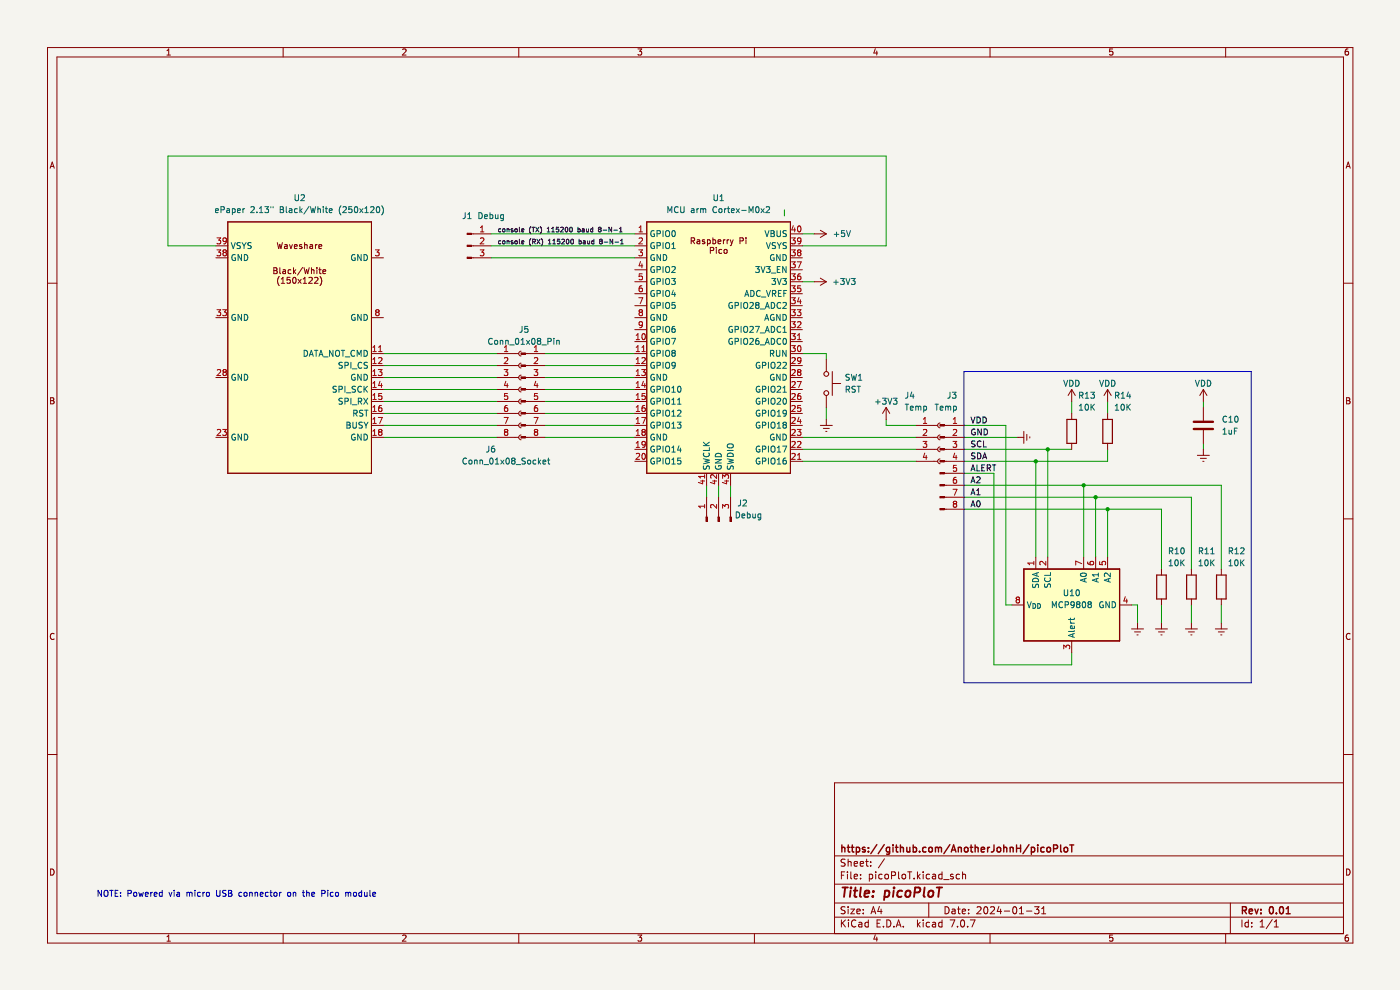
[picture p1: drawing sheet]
<svg xmlns="http://www.w3.org/2000/svg" width="297mm" height="210mm" viewBox="0 0 297 210" stroke-linecap="round" stroke-linejoin="round" font-family="sans-serif">
<path d="M.1 .1h296.9v209.9h-296.9z" fill-rule="evenodd" fill="#f5f4ef"/>
<g fill="none" stroke="#840000" stroke-width=".21">
<path d="M10.1 10.1h276.9v189.9h-276.9zM12.1 12.1h272.9v185.9h-272.9zM35.4 11.7h.8M35.4 10.8l.4-.4v1.3M60.1 10.1v2M85.4 10.5l.5-.1 .2 .4-.8 .9h.8M110.1 10.1v2M135.3 10.4h.8l-.4 .5 .4 .1v.6l-.2 .1-.6-.1M160 10.1v2M185.7 10.3l-.3 .9h.8M186 10.8v.9M210 10.1v2"/>
<path d="M236 10.4h-.6v.6l.6-.1v.7l-.1 .1-.5-.1M260 10.1v2M286 10.4h-.4l-.2 .3v.7l.2 .3 .4-.1v-.7h-.4l-.2 .2M10.6 35.7l.5-1.3 .4 1.3M10.8 35.3h.6M285.6 35.7l.4-1.3 .4 1.3M285.7 35.3h.6M10.1 60.1h2M285 60.1h2M10.7 84.4h.5l.2 .2-.2 .4 .2 .1 .1 .3-.3 .3h-.5zM10.7 85h.5M285.7 84.4h.4l.3 .2-.3 .4 .3 .1v.3l-.2 .3h-.5z"/>
<path d="M285.7 85h.4M10.1 110.1h2M285 110.1h2M11.5 134.5a.58 .58 0 0 0-.8 .5 .58 .58 0 0 0 .8 .5M286.4 134.5a.58 .58 0 0 0-.8 .5 .58 .58 0 0 0 .8 .5M10.1 160.1h2M285 166.1h-108v31.9M285 160.1h2M10.7 184.3a.66 .66 0 0 1 .8 .7 .66 .66 0 0 1-.8 .6zM35.4 198.7l.4-.4v1.3M35.4 199.6h.8M60.1 198v2"/>
<path d="M85.4 198.5l.5-.2 .2 .4-.8 .9h.8M110.1 198v2M135.3 198.3h.8l-.4 .5 .4 .2v.5l-.2 .1-.6-.1M160 198v2M177 194.5h108M177 191.5h108M177 187.6h108M177 181.6h108M178.5 185.7h.5M178.5 195.1v1.5M178.7 195.8l.7 .8M179.2 184.9h-.7v1.5"/>
<path d="M179.3 192.4l-.6-.1-.2 .2v.4l.6 .3 .2 .3-.3 .3h-.6M179.3 182.3l-.6-.1-.2 .2v.4l.6 .3 .2 .4-.3 .2h-.6M179.4 195.1l-.9 .9M179.8 184.9v.2M179.8 185.4v1M179.9 182.2v1.5M179.9 192.3v.2M179.9 192.8v1M179.9 182.9l.2-.2 .4 .1 .1 .9M180 195.1v.2M180 195.6v1M180.5 192.8h.8l-.8 1h.8"/>
<path d="M180.5 184.9v1.3l.2 .2M181.2 183.2l.7-.1-.1-.3-.4-.1-.2 .3 .1 .7h.5M181.2 185.9l.7-.1-.1-.3-.4-.1-.2 .3 .1 .7h.5M181.6 195.3a.71 .71 0 0 0-1 .5 .71 .71 0 0 0 .7 .8l.3-.1M181.8 193.3l.7-.1-.1-.3-.4-.1-.2 .2v.8h.6M182.2 195.7h.6v.9M182.5 183.2l.7-.1-.1-.3-.4-.1-.2 .3 .1 .7h.5M182.6 186.3v.1M182.6 185.5v.2M182.8 196l-.5 .1-.2 .2 .2 .3h.5M183.1 193.7v.1M183.1 192.9v.1"/>
<path d="M183.6 182.7h.6M183.8 182.2v1.3l.4 .2M184.2 195.7l-.4-.1-.3 .3 .1 .7h.6M184.2 195.1v1.5M184.4 185.5l.4-.1 .3 .3-.1 .7h-.6M184.4 185.4v1.5M184.7 183.6v.1M184.7 182.8v.2M184.8 193.8l.5-1.5 .5 1.5M184.9 193.4h.7M185.7 198.3l-.3 .9h.8M185.8 184.9v.2"/>
<path d="M185.8 185.4v1M186 198.8v.8M186.1 195.8h.5M186.6 192.3l-.4 1h.9M186.8 195.1h-.7v1.5h.7M186.9 192.8v1M187.1 185.5l-.4-.1-.3 .3 .2 .7h.5M187.4 196.5v.1M187.6 182.2l-1.3 1.9M187.8 185.6l.2-.2 .4 .2 .1 .6-.2 .2h-.3l-.2-.1zM188.1 195.1a.76 .76 0 0 1 .9 .8 .76 .76 0 0 1-.9 .7zM189.1 185.7h.7l.2-.3-.1-.3-.8-.2v1.5"/>
<path d="M189.6 196.5v.1M190.1 196.6l.5-1.5 .5 1.5M190.3 196.2h.7M190.6 184.9v1.3l.2 .2M191.4 185.6l.2-.2 .5 .2v.6l-.1 .2h-.4l-.2-.1zM191.6 196.5v.1M192.6 184.9h.8M193 184.9v1.5M193.9 186.3v.1M194.6 184.9v1.5M194.6 195.1v1.5M194.8 185.9l.4 .5"/>
<path d="M194.8 196.1l.4 .5M195.2 185.4l-.6 .6M195.2 195.6l-.6 .6M195.8 184.9v.2M195.8 185.4v1M195.8 195.1v.2M195.8 195.6v1M197 191.5v3M197.2 185.5l-.4-.1-.3 .3 .1 .7h.6M197.2 195.7l-.4-.1-.3 .3 .1 .7h.6M197.8 185.5h.6l.1 .9M197.8 195.7h.6l.1 .9"/>
<path d="M198.5 185.8l-.5 .1-.2 .2 .2 .3h.5M198.5 196l-.5 .1-.2 .2 .2 .3h.5M199.8 184.9v1.5M199.8 185.5l-.4-.1-.3 .3 .2 .7h.5M199.8 195.7l-.4-.1-.3 .3 .2 .7h.5M199.8 195.1v1.5M200.2 186.6h1.1M200.5 192.3a.76 .76 0 0 1 .9 .8 .76 .76 0 0 1-.9 .7zM201.6 195.1h1l-.7 1.5M202 192.9h.6v.9M202.2 185.5l-.4-.1-.2 .3 .1 .2 .5 .1v.4h-.6M202.6 193.2l-.5 .1-.2 .2 .2 .3h.5"/>
<path d="M203.1 192.8h.6M203.1 196.5v.1M203.3 192.3v1.3l.4 .2M203.6 185.5l-.5-.1-.3 .3 .2 .7h.6M203.9 195.3l.2-.2a.8 .8 0 0 1 .5 .8 .8 .8 0 0 1-.5 .7l-.3-.5zM204.1 193.3l.7-.1v-.3l-.5-.1-.2 .2 .1 .8h.6M204.2 185.6l.2-.2 .4 .1v.9M204.2 184.9v1.5M205.3 196.5v.1M205.5 193.7v.1M205.5 192.9v.1M205.8 195.1h1l-.6 1.5"/>
<path d="M207.3 192.5l.5-.2 .3 .5-.9 1h.9M208.8 192.5l.3-.2a.8 .8 0 0 1 .5 .8 .8 .8 0 0 1-.5 .7l-.4-.5zM210 198v2M210.1 192.5l.6-.2 .3 .5-.9 1h.9M211.9 192.3l-.3 1h.9M212.3 192.8v1M213.1 193.3h1.1M215 192.5l.2-.2a.8 .8 0 0 1 .5 .8 .8 .8 0 0 1-.5 .7l-.4-.5zM216.3 193.8h.8M216.3 192.8l.4-.5v1.5M217.8 193.3h1.1M219.5 192.3h.9l-.5 .6 .4 .1v.7l-.2 .1-.6-.1"/>
<path d="M221 193.8h.8M221 192.8l.4-.5v1.5M236 198.3h-.6v.7l.6-.1v.6l-.1 .1-.5-.1M260 198v2M261 191.5v6.5M263.5 195.1v1.5M264.8 195.7l-.4-.1-.3 .3 .2 .7h.5M264.8 195.1v1.5M265.5 196.5v.1M265.5 195.7v.1M267.3 196.6h.9M267.3 195.6l.5-.5v1.5"/>
<path d="M269.9 195.1l-1.3 1.9M270.3 196.6h.9M270.3 195.6l.5-.5v1.5M285.7 184.3a.66 .66 0 0 1 .7 .7 .66 .66 0 0 1-.7 .6zM286 198.3l-.4 .1-.2 .3v.7l.2 .2 .4-.1v-.6l-.4-.1-.2 .3"/>
</g>
<g fill="none" stroke="#840000" stroke-width=".3">
<path d="M178.6 179.2v1.5M178.6 179.9l.2-.2 .4 .1v.9M179.7 179.7h.6M179.9 179.2v1.3l.4 .2M180.6 179.7h.6M180.8 179.2v1.3l.4 .2M181.7 179.8l.4-.1 .3 .3-.2 .7h-.5M181.7 179.7v1.5M183.5 179.8l-.3-.1-.3 .2 .1 .3 .5 .1v.4h-.6M184.2 179.8v.1M186 179.2l-1.3 1.9M187.6 179.2l-1.3 1.9"/>
<path d="M188.7 179.8l-.4-.1-.3 .3 .2 .7h.5M188.7 179.7v1.2l-.3 .3h-.3M189.4 179.2v.2M189.4 179.7v1M189.9 179.7h.6M190.2 179.2v1.3l.3 .2M191 179.9l.2-.2 .4 .1 .1 .9M191 179.2v1.5M192.4 179.7v1h.4l.2-.1M193 179.7v1M193.7 179.8l.5-.1 .2 .3-.1 .7h-.6M193.7 179.2v1.5"/>
<path d="M196.4 179.8l-.4-.1-.3 .3 .2 .7h.5M197.2 179.8l.3-.1 .3 .3v.4l-.3 .3h-.3l-.2-.3zM198.4 179.9l.5-.2 .2 .2M198.4 179.7v1M199.1 179.9l.2-.2 .4 .1v.9M199.1 179.9v.8M201.5 179.2l-1.3 1.9M203.3 179.9l.2-.2 .4 .1v.9M203.3 179.7v1M204.7 179.9l.2-.2 .4 .2 .1 .5-.2 .3h-.3l-.2-.1zM205.8 179.7h.6M206 179.2v1.3l.4 .2"/>
<path d="M206.9 179.9l.2-.2 .3 .1 .1 .9M206.9 179.2v1.5M209.5 179.7v1M209.9 179.7l-.4 .3M210.9 179.2l-.1 1.3-.5 .2M211.6 179.9l.2-.2 .4 .2 .1 .5-.1 .3h-.4l-.2-.1zM212.9 179.9l.3-.2 .3 .1 .1 .9M212.9 179.2v1.5M214.3 179.9l.2-.2 .4 .1v.9M214.3 179.7v1M215.7 179.2v1.5M215.7 179.9h.8"/>
<path d="M216.5 179.2v1.5M218.3 179.2l-1.3 1.9M218.8 179.8l.4-.1 .3 .3-.1 .7h-.6M218.8 179.7v1.5M220.2 179.2v.2M220.2 179.7v1M221.5 179.8l-.4-.1-.3 .3 .1 .7h.6M222.2 179.8l.4-.1 .3 .3v.4l-.3 .3h-.4l-.1-.3zM225 179.2v1.3l.2 .2M225.8 179.9l.2-.2 .4 .2 .1 .5-.1 .3h-.4l-.2-.1zM226.9 179.2h.9M227.4 179.2v1.5"/>
<path d="M184.2 180.6v.1M195.1 180.6v.1M201.8 180.7l.5-1.5 .5 1.5M201.9 180.3h.8M208.2 180.2l.7-.1-.1-.3-.4-.1-.2 .2v.8h.6M223.5 180l.7-.1 .2-.2-.1-.3-.8-.2v1.5M263.6 193.1l.7-.1 .1-.2v-.3l-.8-.2v1.5M263.9 193.1l.5 .7M265 193.3l.7-.1-.1-.3-.4-.1-.2 .2 .1 .8h.5M266.2 192.8l.4 1 .3-1M267.5 193.7v.1M267.5 192.9v.1"/>
<path d="M269.4 192.5l.2-.2a.8 .8 0 0 1 .6 .8 .8 .8 0 0 1-.6 .7l-.3-.5zM270.8 193.7v.1M271.6 192.5l.2-.2a.8 .8 0 0 1 .5 .8 .8 .8 0 0 1-.5 .7l-.4-.5zM272.9 193.8h.8M272.9 192.8l.4-.5v1.5"/>
</g>
<g fill="none" stroke="#840000" stroke-width=".4">
<path d="M178.7 188.3h1.2M179.3 188.3l-.2 2M180.5 188.9l-.2 1.4M180.5 188.3v.1M181.1 188.9h.8M181.5 188.3l-.2 1.7v.2l.4 .1M182.6 188.3l-.2 1.7 .3 .3M183.4 189.6l1-.2-.1-.4h-.7l-.2 1 .2 .3 .6-.1M185.2 190.1l-.1 .2M185.3 189v.2M187.8 189h.7l.2 .3-.1 .6a.66 .66 0 0 1-1 .3M187.8 188.9l-.3 2"/>
<path d="M189.6 188.9l-.2 1.4M189.7 188.3v.1M191.4 189a.66 .66 0 0 0-1 .3l-.1 .6 .2 .3h.7M192.2 189.1l.1-.1a.5 .5 0 0 1 .9 .3l-.1 .6-.2 .3a.5 .5 0 0 1-.9-.3zM194 189.3h.8l.3-.2a.51 .51 0 0 0-.2-.8h-.7l-.3 2M196.2 188.3l-.3 1.7 .3 .3M197.1 189.1l.1-.1a.5 .5 0 0 1 .8 .3v.6l-.3 .3a.5 .5 0 0 1-.8-.3zM198.7 188.3h1.2M199.3 188.3l-.3 2"/>
</g>
<path d="M217.2 120.7h20.3v15.2h-20.3z" fill-rule="evenodd" fill="#ffffc2"/>
<path d="M217.2 120.7h20.3v15.2h-20.3z" fill="none" stroke="#840000" stroke-width=".25"/>
<path d="M48.3 47.1h30.5v53.3h-30.5z" fill-rule="evenodd" fill="#ffffc2"/>
<path d="M48.3 47.1h30.5v53.3h-30.5z" fill="none" stroke="#840000" stroke-width=".21"/>
<path d="M137.2 47.1h30.5v53.3h-30.5z" fill-rule="evenodd" fill="#ffffc2"/>
<g fill="none" stroke="#840000" stroke-width=".21">
<path d="M45.8 54.7h2.5M45.8 52.1h2.5M48.3 47.1h30.5v53.3h-30.5zM58.1 56.8h.4l.3 .2-.3 .4 .3 .1v.3l-.2 .3h-.5zM58.1 57.4h.4M58.8 51.5l.3 1.2 .3-.9 .2 .9 .3-1.2M59.2 58.6a1.46 1.46 0 0 0 0 2M59.4 56.8v1.1l.1 .2M59.7 59.2l.3-.4v1.3M60 57.3h.5l.1 .8M60.4 51.9h.5v.8M60.6 57.5l-.6 .3 .1 .3 .5-.1"/>
<path d="M60.9 52.2l-.6 .2 .2 .3h.4M61.4 51.9l.3 .8 .3-.8M61.5 58.8h-.6v.6h.6v.6l-.1 .1-.5-.1M61.7 57.3l-.3-.1-.3 .2 .1 .6h.5M62.2 58.9l.2-.1a.68 .68 0 0 1 .4 .7 .68 .68 0 0 1-.4 .6l-.3-.5zM62.3 56.8v1.3M62.4 57.6l.3 .5M62.4 52.3l.7-.1-.1-.3h-.4l-.2 .2 .1 .6h.5M62.7 57.2l-.4 .5M63.2 59.3l.7 .8M63.9 59.3l-.7 .8M64 51.9h-.3l-.2 .2 .1 .1 .4 .2v.3h-.5"/>
<path d="M64.2 56.7l-1.1 1.7M64.3 59.2l.4-.4v1.3M64.5 56.8l.3 1.3 .2-1 .3 1 .3-1.3M64.6 52l.5-.1 .1 .8M64.6 51.5v1.2M65.5 58.9l.5-.1 .3 .4-.8 .9h.8M65.8 51.9h.5v.8M66.1 57.3h.5v.8M66.1 56.8v1.3M66.3 52.2l-.6 .2 .2 .3h.4M66.7 58.9l.5-.1 .3 .4-.8 .9h.8M66.9 51.9v.8"/>
<path d="M67.2 56.8v.1M67.2 57.2v.9M67.3 51.9l-.4 .2M67.6 52.3l.7-.1-.1-.3h-.4l-.2 .2 .1 .6h.5M67.6 57.2h.5M67.8 56.8v1.1l.3 .2M67.9 58.6a1.46 1.46 0 0 1 0 2M68.5 57.6l.6-.1-.1-.2-.3-.1-.2 .2 .1 .6h.4M78.8 54.7h2.5M100 54.7h.4M100 52.1h.4M100 49.6h.4"/>
<path d="M137.2 47.1h30.5v53.3h-30.5zM45.8 67.4h2.5M59.7 60.1h.7M64.3 60.1h.7M78.8 75h2.5M78.8 77.5h2.5M78.8 67.4h2.5M105.5 75h4.5M105.5 77.5h4.5M110.5 79.6a.51 .51 0 0 0-.5 .5 .51 .51 0 0 0 .5 .5M110.5 77a.51 .51 0 0 0-.5 .5 .51 .51 0 0 0 .5 .5M110.5 74.5a.51 .51 0 0 0-.5 .5 .51 .51 0 0 0 .5 .5"/>
<path d="M45.8 80.1h2.5M45.8 92.8h2.5M78.8 80.1h2.5M78.8 82.6h2.5M78.8 85.2h2.5M78.8 87.7h2.5M78.8 90.2h2.5M78.8 92.8h2.5M105.5 80.1h4.5M105.5 82.6h4.5M105.5 85.2h4.5M105.5 87.7h4.5"/>
<path d="M105.5 90.2h4.5M105.5 92.8h4.5M110.5 92.3a.51 .51 0 0 0-.5 .5 .51 .51 0 0 0 .5 .5M110.5 89.7a.51 .51 0 0 0-.5 .5 .51 .51 0 0 0 .5 .5M110.5 87.2a.51 .51 0 0 0-.5 .5 .51 .51 0 0 0 .5 .5M110.5 84.7a.51 .51 0 0 0-.5 .5 .51 .51 0 0 0 .5 .5M110.5 82.1a.51 .51 0 0 0-.5 .5 .51 .51 0 0 0 .5 .5M227.4 82.6v2.6M227.4 82.6l-.8 1.3M227.4 82.6l.7 1.3M235 82.6v2.6M235 82.6l-.8 1.3"/>
<path d="M235 82.6l.7 1.3M254 96.6h2.6M254.7 97.2h1.2M255.2 97.9h.2M255.3 82.6v2.6M255.3 86.4v2.8M255.3 91.3v2.7M255.3 95.3v1.3M255.3 82.6l-.8 1.3M255.3 82.6l.7 1.3M219.7 118.2v2.5M222.3 118.2v2.5"/>
<path d="M229.9 118.2v2.5M232.4 118.2v2.5M235 118.2v2.5M214.7 128.3h2.5M227.4 135.9v2.6M237.5 128.3h2.5M240 133.4h2.6M240.7 134h1.3M241.2 134.7h.2M241.3 132.1v1.3M245.1 133.4h2.6M245.8 134h1.2"/>
<path d="M246.3 134.7h.2M246.4 120.7v1.3M246.4 127.1v1.2M246.4 132.1v1.3M251.5 133.4h2.5M252.1 134h1.3M252.6 134.7h.3M252.7 120.7v1.3M252.7 127.1v1.2M252.7 132.1v1.3M257.8 133.4h2.6M258.5 134h1.2"/>
<path d="M259 134.7h.2M259.1 120.7v1.3M259.1 127.1v1.2M259.1 132.1v1.3"/>
</g>
<g fill="none" stroke="#009600" stroke-width=".21">
<path d="M45.8 52.1h-10.2v-19h152.4v19h-17.8M104.2 52.1h30.5M104.2 54.7h30.5M104.2 49.6h30.5M166.4 44.5v1.3M170.2 49.6h2.6M170.2 59.8h2.6M81.3 77.5h24.2M81.3 75h24.2M115.6 77.5h19.1M115.6 75h19.1M170.2 75h5.1v1.3"/>
<path d="M81.3 87.7h24.2M81.3 90.2h24.2M81.3 80.1h24.2M81.3 82.6h24.2M81.3 85.2h24.2M81.3 92.8h24.2M115.6 87.7h19.1M115.6 90.2h19.1M115.6 80.1h19.1M115.6 82.6h19.1M115.6 85.2h19.1M115.6 92.8h19.1"/>
<path d="M170.2 92.8h24.1M170.2 95.3h24.1M170.2 97.9h24.1M175.3 86.4v2.6M188 89v1.2h6.3M204.5 90.2h8.9v38.1h1.3M204.5 92.8h11.4M204.5 95.3h22.9M219.7 97.9v20.3M222.3 95.3v22.9M227.4 85.2v2.5M235 85.2v2.5"/>
<path d="M235 95.3v2.6h-30.5M255.3 85.2v1.2M255.3 94v1.3M149.9 102.9v2.6M152.4 102.9v2.6M155 102.9v2.6M204.5 108h41.9v12.7M204.5 105.5h48.2v15.2M204.5 102.9h54.6v17.8M204.5 100.4h6.3v40.6h16.6v-2.5M229.9 102.9v15.3M232.4 105.5v12.7"/>
<path d="M235 108v10.2M240 128.3h1.3v3.8M246.4 128.3v3.8M252.7 128.3v3.8M259.1 128.3v3.8"/>
</g>
<g fill="none" stroke="#0000c2" stroke-width=".21">
<path d="M204.5 78.8h60.9v66h-60.9zM21.5 188.9v1.2l-.7-1.2v1.2M22.2 188.9h.2a.43 .43 0 0 1 .5 .4v.4a.42 .42 0 0 1-.4 .4 .42 .42 0 0 1-.4-.4zM23.3 188.9h.7M23.6 188.9v1.2M24.4 189.5h.4M25 188.9h-.6v1.2h.6M25.6 190v.1M25.6 189.3v.2M27.1 189.5h.7v-.5l-.7-.1v1.2M28.5 189.3h.3l.2 .2v.4l-.2 .2-.4-.2zM29.4 189.3l.3 .8 .2-.6 .3 .6 .2-.8"/>
<path d="M30.8 189.7l.6-.1v-.3h-.4l-.2 .2 .1 .6h.5M32 189.3v.8M32.3 189.3l-.3 .2M32.7 189.7l.6-.1v-.3h-.4l-.2 .2 .1 .6h.5M34.4 189.3h-.4l-.2 .2 .1 .6h.5M34.4 188.9v1.2M35.9 189.3l.3 .8 .3-.8M36.9 188.9v.1M36.9 189.3v.8M37.5 189.3h.5l.1 .8M38.1 189.6l-.6 .2 .2 .3h.4M39.7 189.4l.3-.1 .2 .2"/>
<path d="M39.7 189.3v.8M40.2 189.5l.2-.2h.3l.1 .8M40.2 189.5v.6M41.4 188.9v.1M41.4 189.3v.8M42.5 189.3h-.4l-.2 .2 .1 .6h.5M43 189.3v.8M43.4 189.3l-.4 .2M43.9 189.3h.3l.2 .2v.4l-.2 .2-.4-.2zM46 188.9v1l.2 .2h.4l.1-.2v-1M47.9 188.9l-.6 .1v.3l.5 .3 .1 .3-.2 .2h-.5M48.5 188.9h.4l.3 .2-.3 .4 .3 .1v.3l-.2 .2h-.5z"/>
<path d="M48.5 189.5h.4M51.3 189.3h-.4l-.2 .2 .1 .6h.5M51.9 189.3h.3l.2 .2v.4l-.2 .2-.4-.2zM53 189.4l.4-.1 .1 .8M53 189.3v.8M54.1 189.4l.5-.1 .1 .8M54.1 189.3v.8M55.2 189.7l.6-.1-.1-.3h-.3l-.2 .2 .1 .6h.4M56.9 189.3h-.4l-.2 .2 .1 .6h.5M57.3 189.3h.4M57.4 188.9v1l.3 .2M58.2 189.3h.3l.3 .2v.4l-.3 .2-.4-.2z"/>
<path d="M59.3 189.3v.8M59.7 189.3l-.4 .2M61.1 189.3h.3l.3 .2v.4l-.3 .2-.4-.2zM62.2 189.4l.5-.1 .1 .8M62.2 189.3v.8M64.1 189.3h.5M64.3 188.9v1l.3 .2M65.1 189.4l.4-.1 .1 .8M65.1 188.9v1.2M66.1 189.7l.6-.1v-.3h-.4l-.2 .2 .1 .6h.5M68.3 189.5h.6v-.5l-.6-.1v1.2M69.5 188.9v.1"/>
<path d="M69.5 189.3v.8M70.7 189.3h-.4l-.2 .2 .1 .6h.5M71.2 189.4l.2-.1 .4 .1-.1 .7-.5-.1zM73.3 189.4l.4-.1 .2 .2M73.3 189.3v.8M73.9 189.5l.2-.2h.3v.8M73.9 189.5v.6M75.1 189.3h.3l.2 .2v.4l-.2 .2-.4-.2zM76.7 189.3h-.3l-.3 .2 .1 .6h.5M76.7 188.9v1.2M77.3 189.3l.1 .8 .5-.1M77.9 189.3v.8"/>
<path d="M78.5 188.9v1l.2 .2M79.1 189.7l.6-.1-.1-.3h-.3l-.2 .2v.6h.5"/>
</g>
<g fill="none" stroke="#0f0f0f" stroke-width=".21">
<path d="M106.2 51.1h-.3l-.1 .2 .1 .4h.3M106.2 48.6l-.3-.1-.1 .2 .1 .5h.3M106.7 51.2h.4l-.1 .5-.3-.1zM106.7 48.6h.4l-.1 .6-.3-.1zM107.6 51.2l.3-.1 .1 .6M107.6 48.5v.7M107.6 51.1v.6M107.6 48.6h.3l.1 .6M108.8 51.1l-.4 .1 .4 .3v.2h-.4M108.8 48.6l-.4 .1 .4 .2v.3h-.4M109.3 51.2h.4v.5l-.4-.1zM109.3 48.6h.4v.6l-.4-.1z"/>
<path d="M110.2 50.7v.9l.1 .1M110.2 48.2v.9l.1 .1M110.7 51.4l.4-.1v-.2h-.3l-.1 .1v.5h.4M110.7 48.9l.4-.1v-.2l-.3-.1-.1 .2v.5h.4M112.6 50.6a1.15 1.15 0 0 0 0 1.5M112.6 48.1a1.15 1.15 0 0 0 0 1.5M112.8 48.2h.6M113 51.3l.5-.1v-.4l-.5-.1v1M113.1 48.2v1M113.2 51.3l.4 .4M113.7 48.2l.6 1M113.9 50.7l.7 1"/>
<path d="M114.3 48.2l-.6 1M114.6 50.7l-.7 1M114.6 48.1a1.15 1.15 0 0 1 0 1.5M114.8 50.6a1.15 1.15 0 0 1 0 1.5M116.1 48.5l.3-.3v1M116.1 49.2h.6M116.3 51.7h.6M116.3 51l.3-.3v1M117 49.2h.6M117 48.5l.3-.3v1M117.3 51.7h.5M117.3 51l.3-.3v1"/>
<path d="M118.5 48.2h-.5v.5l.5-.1v.5h-.5M118.8 50.7h-.5l-.1 .5h.5l.1 .4h-.6M118.9 48.3l.4-.1 .2 .3-.6 .7h.6M119.2 50.8l.4-.1 .2 .3-.7 .7h.7M120 48.3l.1-.1a.49 .49 0 0 1 .4 .5 .49 .49 0 0 1-.5 .5l-.1-.4zM120.3 50.8l.1-.1a.49 .49 0 0 1 .3 .6 .49 .49 0 0 1-.4 .4l-.2-.3zM120.9 48.3l.2-.1a.49 .49 0 0 1 .3 .5 .49 .49 0 0 1-.4 .5l-.2-.4zM121.2 50.8l.1-.1a.49 .49 0 0 1 .4 .6 .49 .49 0 0 1-.5 .4l-.1-.3zM122.6 48.6l.3-.1 .2 .2-.1 .5h-.4M122.6 48.2v1M122.8 51.1h.3l.2 .2-.1 .4h-.4M122.8 50.7v1"/>
<path d="M123.5 48.6h.4v.6M123.8 51.1h.3l.1 .6M123.9 48.8l-.4 .2 .1 .2h.3M124.2 51.3l-.5 .2 .1 .2h.4M124.4 48.5l.1 .7 .3-.1M124.7 51.1v.6l.4-.1M124.8 48.5v.7M125.1 51.1v.6M125.7 48.6l-.2-.1-.2 .2 .1 .5h.3M125.7 48.2v1M126 51.1h-.3l-.2 .2 .1 .4h.4M126 50.7v1"/>
<path d="M127.1 48.6l-.2 .2 .2 .4 .4-.2-.2-.4M127.1 48.6l-.2-.2 .2-.2 .4 .2-.2 .2M127.1 48.6h.2M127.4 51.2l-.2 .2 .2 .3 .3-.1-.1-.4M127.4 51.2l-.2-.2 .2-.3 .3 .2-.1 .3M127.4 51.2h.2M127.9 48.8h.8M128.2 51.4h.7M129.7 48.2v1l-.5-1v1M130 50.7v1l-.6-1v1M130.2 48.8h.8M130.5 51.4h.7"/>
<path d="M131.4 49.2h.6M131.4 48.5l.3-.3v1M131.7 51.7h.5M131.7 51l.2-.3v1M206 88.5l.4 1.2 .4-1.2M206 99.9l.4-1.3 .4 1.3M206.1 99.5h.6M206.8 91.1a.58 .58 0 0 0-.7 .5 .58 .58 0 0 0 .8 .5v-.4h-.2M206.8 93.6l-.6 .1v.3l.5 .3 .1 .3-.2 .2-.5-.1M206.8 96.1l-.6 .1v.4l.5 .2 .1 .3-.2 .2h-.5M207.3 88.5a.64 .64 0 0 1 .7 .6 .64 .64 0 0 1-.7 .6zM207.3 98.6v1.3h.6"/>
<path d="M207.4 96.1a.64 .64 0 0 1 .7 .6 .64 .64 0 0 1-.7 .6zM208.1 93.7a.56 .56 0 0 0-.8 .5 .56 .56 0 0 0 .8 .5M208.2 91v1.3l-.8-1.3v1.3M208.3 99.2h.4M208.5 97.3l.4-1.2 .4 1.2M208.5 88.5a.64 .64 0 0 1 .8 .6 .64 .64 0 0 1-.8 .6zM208.6 97h.6M208.6 93.5v1.3h.7M208.8 91a.64 .64 0 0 1 .7 .6 .64 .64 0 0 1-.7 .7zM208.9 98.6h-.6v1.3h.6M209.4 99.3l.6-.1 .1-.5-.7-.1v1.3M209.7 99.3l.5 .6"/>
<path d="M210.5 98.6h.7M210.9 98.6v1.3M206 102.4l.4-1.2 .4 1.2M206 107.5l.4-1.3 .4 1.3M206 105l.4-1.3 .4 1.3M206.1 102.1h.6M206.1 107.1h.6M206.1 104.6h.6M207.2 101.3l.5-.1 .2 .3-.8 .9h.8M207.2 105h.7M207.2 104.1l.4-.4v1.3M207.3 106.4l.2-.2a.68 .68 0 0 1 .4 .7 .68 .68 0 0 1-.4 .6l-.3-.5z"/>
</g>
<path d="M217.2 120.7h20.3v15.2h-20.3zM245.4 122h2v5.1h-2zM251.7 122h2.1v5.1h-2.1zM258.1 122h2v5.1h-2z" fill="none" stroke="#840000" stroke-width=".25"/>
<g fill="none" stroke="#006464" stroke-width=".21">
<path d="M45.7 44.7l.6-.1v-.3h-.4l-.2 .1 .1 .6h.5M46.9 44.5l.6-.1v-.4l-.6-.2v1.3M48.1 44.3h.5l.1 .8M48.7 44.6l-.6 .2 .2 .3 .4-.1M49.1 51.5l.4 1.2 .4-1.2M49.3 44.3h.4l.2 .2-.1 .5h-.5M49.3 44.3v1.2M49.9 54.1a.58 .58 0 0 0-.7 .5 .58 .58 0 0 0 .8 .5v-.4h-.3M50.4 44.7l.6-.1-.1-.3h-.3l-.2 .1v.6h.5M51 51.5l-.7 .1v.3l.6 .3 .1 .3-.2 .2h-.5M51.2 54v1.3l-.7-1.3v1.3M51.4 51.5l.4 .6"/>
<path d="M51.5 44.3v.8M51.8 52.1v.6M51.8 54a.64 .64 0 0 1 .8 .6 .64 .64 0 0 1-.8 .7zM51.9 44.3l-.4 .2M52.2 51.5l-.4 .6M53.2 44l.5-.2 .3 .4-.8 .9h.8M53.3 51.5l-.7 .1v.3l.6 .3 .1 .3-.3 .2h-.4M54.5 45v.1M55 45.1h.8M55 44.2l.4-.4v1.3M56.2 43.8h.8l-.4 .5 .3 .1v.6l-.2 .1-.5-.1M57.5 43.8v.3"/>
<path d="M57.9 43.8v.3M59.5 43.8h.4l.2 .3-.2 .3 .2 .2 .1 .3-.3 .2h-.4zM59.5 44.4h.4M60.7 43.8v1.1l.2 .2M61.4 44.3h.5v.8M61.9 44.6l-.6 .2 .2 .3 .4-.1M62.6 41.3v1l.2 .3 .4-.1 .1-.2v-1M63.1 44.3h-.4l-.2 .2 .1 .5h.5M63.6 43.8v1.3M63.7 44.6l.4 .5M63.9 41.4l.5-.1 .2 .4-.8 .9h.8M64.1 44.3l-.5 .4"/>
<path d="M65.6 43.8l-1.1 1.6M65.9 43.8l.3 1.3 .2-.9 .2 .9 .4-1.3M67.4 44.4l.5-.1 .1 .8M67.4 43.8v1.3M68.6 43.8v.2M68.6 44.3v.8M69 44.3h.5M69.2 43.8v1.1l.3 .2M69.9 44.7l.6-.1-.1-.3h-.4l-.1 .1v.6h.5M72.3 43.7a1.46 1.46 0 0 0 0 1.9M72.8 44l.4-.2 .3 .4-.8 .9h.8M74.6 43.8h-.6v.6h.6v.6l-.2 .1-.4-.1"/>
<path d="M75.3 54.1a.58 .58 0 0 0-.7 .5 .58 .58 0 0 0 .8 .5v-.4h-.3M75.4 43.9l.1-.1a.68 .68 0 0 1 .4 .7 .68 .68 0 0 1-.4 .6 .84 .84 0 0 1-.1-1.2zM76.3 44.3l.7 .8M76.6 54v1.3l-.7-1.3v1.3M77 44.3l-.7 .8M77.2 54a.64 .64 0 0 1 .8 .6 .64 .64 0 0 1-.8 .7zM77.4 45.1h.7M77.4 44.2l.4-.4v1.3M78.6 44l.5-.2 .2 .4-.7 .9h.7M80 43.9l.1-.1a.68 .68 0 0 1 .5 .7 .68 .68 0 0 1-.5 .6 .84 .84 0 0 1-.1-1.2zM81 43.7a1.46 1.46 0 0 1 0 1.9M49.9 79.5a.58 .58 0 0 0-.7 .5 .58 .58 0 0 0 .8 .5v-.4h-.3"/>
<path d="M49.9 66.8a.58 .58 0 0 0-.7 .5 .58 .58 0 0 0 .8 .5v-.4h-.3M51.2 66.7v1.3l-.7-1.3v1.3M51.2 79.4v1.3l-.7-1.3v1.3M51.8 79.4a.64 .64 0 0 1 .8 .6 .64 .64 0 0 1-.8 .7zM51.8 66.7a.64 .64 0 0 1 .8 .6 .64 .64 0 0 1-.8 .7zM64.5 74.3a.64 .64 0 0 1 .8 .6 .64 .64 0 0 1-.8 .7zM65.6 75.6l.4-1.3 .5 1.3M65.7 75.2h.6M66.7 74.3h.7M67.1 74.3v1.3M67.7 75.6l.4-1.3 .4 1.3M67.8 75.2h.6"/>
<path d="M68.6 75.7h1M70.6 74.3v1.3l-.7-1.3v1.3M71.2 74.5l.3-.2a.43 .43 0 0 1 .5 .4v.5a.42 .42 0 0 1-.4 .4 .42 .42 0 0 1-.4-.4zM72.4 74.3h.7M72.6 76.9l-.6 .1v.3l.5 .3 .1 .3-.2 .2h-.5M72.8 74.3v1.3M73.2 77.5h.6v-.5l-.6-.1v1.2M73.2 75.7h1M74.4 76.9v1.2M74.7 78.2h1M75.2 74.4a.56 .56 0 0 0-.8 .5 .56 .56 0 0 0 .8 .6M75.3 79.5a.58 .58 0 0 0-.7 .5 .58 .58 0 0 0 .8 .5v-.4h-.3"/>
<path d="M75.3 66.8a.58 .58 0 0 0-.7 .5 .58 .58 0 0 0 .8 .5v-.4h-.3M75.8 75.6v-1.3l.4 .9 .4-.9v1.3M76.6 66.7v1.3l-.7-1.3v1.3M76.6 79.4v1.3l-.7-1.3v1.3M76.7 77a.56 .56 0 0 0-.8 .5 .56 .56 0 0 0 .8 .5M77.2 79.4a.64 .64 0 0 1 .8 .6 .64 .64 0 0 1-.8 .7zM77.2 74.3a.64 .64 0 0 1 .8 .6 .64 .64 0 0 1-.8 .7zM77.2 66.7a.64 .64 0 0 1 .8 .6 .64 .64 0 0 1-.8 .7zM78 76.9l-.7 .1v.3l.5 .3 .2 .3-.3 .2h-.5M49.9 92.1a.58 .58 0 0 0-.7 .6 .58 .58 0 0 0 .8 .5v-.4h-.3M51.2 92.1v1.3l-.7-1.3v1.3M51.8 92.1a.64 .64 0 0 1 .8 .6 .64 .64 0 0 1-.8 .7z"/>
<path d="M71.4 82l-.7 .1v.3l.5 .3 .2 .3-.3 .2-.5-.1M71.9 82.6l.6-.1 .1-.4-.7-.2v1.3M72.6 84.5l-.6 .1v.4l.5 .2 .1 .3-.2 .2h-.5M73.2 81.9v1.3M73.2 85.1h.6v-.5l-.6-.1v1.2M73.5 83.3h.9M73.6 89.5h.4l.3 .3-.3 .4 .3 .1v.3l-.2 .2h-.5zM73.6 90.2h.4M74.4 84.5v1.2M74.7 85.9h1M74.9 89.5v1.1l.2 .2h.4l.1-.2v-1.1M75 87.7l.7-.1v-.5l-.7-.1v1.3"/>
<path d="M75.3 92.1a.58 .58 0 0 0-.7 .6 .58 .58 0 0 0 .8 .5v-.4h-.3M75.4 87.7l.4 .6M75.4 82l-.7 .1v.3l.6 .3 .1 .3-.2 .2-.5-.1M76 85.1h.6l.1-.5-.7-.1v1.2M76.3 85.1l.4 .6M76.6 92.1v1.3l-.7-1.3v1.3M76.7 82.1a.56 .56 0 0 0-.8 .5 .56 .56 0 0 0 .8 .5M76.9 89.6l-.7 .1v.3l.5 .3 .2 .3-.3 .2h-.5M77 87.1h-.7v.4l.6 .2 .1 .3-.3 .3-.4-.1M77.2 84.5l.8 1.2M77.2 92.1a.64 .64 0 0 1 .8 .6 .64 .64 0 0 1-.8 .7zM77.2 81.9v1.3"/>
<path d="M77.2 89.5l.4 .7M77.3 87h.8M77.4 82.5l.6 .7M77.6 90.2v.6M77.7 87v1.3M78 81.9l-.8 .8M78 84.5l-.8 1.2M78.1 89.5l-.5 .7M99 97.3a.56 .56 0 0 0-.8 .5 .56 .56 0 0 0 .8 .5M99.5 97.7l.2-.1 .4 .1-.1 .7-.5-.1zM100.7 97.7l.5-.1v.8M100.7 97.6v.8"/>
<path d="M101.8 97.7l.5-.1 .1 .8M101.8 97.6v.8M102.7 98.6h.9M103.7 94.6l-.1 1.1-.4 .2M104 97.3l.2-.1a.68 .68 0 0 1 .4 .6 .68 .68 0 0 1-.4 .6l-.3-.4zM104.8 94.6l-.3 .1-.2 .2-.1 .8 .3 .2 .4-.1-.1-.6-.3-.1-.3 .3M105.1 98.4h.7M105.1 97.5l.4-.3v1.2M106.2 97.6l.7 .8M106.9 97.6l-.7 .8M107.4 97.3l.2-.1a.68 .68 0 0 1 .5 .6 .68 .68 0 0 1-.5 .6l-.3-.4zM108.8 97.7l-.3-.2 .3-.3h.2l.3 .2-.3 .3"/>
<path d="M108.8 97.7l-.3 .3 .1 .3 .2 .1h.3l.2-.2v-.2l-.3-.3M108.8 97.7h.2M109.5 98.6h1M111.4 97.2l-.6 .1v.3l.5 .3 .1 .3-.2 .2h-.5M112 97.6h.3l.3 .2v.4l-.3 .2-.4-.2zM113.7 97.6h-.4l-.2 .2 .1 .6h.5M114.2 97.2v1.2M114.3 98l.4 .4M114.7 97.6l-.5 .5M115.2 98l.6-.1-.1-.3h-.3l-.2 .2v.6h.5M116.2 97.6h.4M116.3 97.2v1.1l.3 .1"/>
<path d="M225.7 80.7l.4 1.2 .4-1.2M226.9 80.7a.64 .64 0 0 1 .8 .6 .64 .64 0 0 1-.8 .6zM228.2 80.7a.64 .64 0 0 1 .7 .6 .64 .64 0 0 1-.7 .6zM233.3 80.7l.4 1.2 .4-1.2M234.5 80.7a.64 .64 0 0 1 .8 .6 .64 .64 0 0 1-.8 .6zM235.8 80.7a.64 .64 0 0 1 .7 .6 .64 .64 0 0 1-.7 .6zM253.6 80.7l.4 1.2 .4-1.2M254.9 80.7a.64 .64 0 0 1 .7 .6 .64 .64 0 0 1-.7 .6zM256.1 80.7a.64 .64 0 0 1 .8 .6 .64 .64 0 0 1-.8 .6zM259.4 92.1h.8M259.4 91.2l.4-.4v1.3M260.2 88.4a.56 .56 0 0 0-.8 .5 .56 .56 0 0 0 .8 .5"/>
<path d="M260.7 91.2l.1 .8h.5M260.7 88.6l.4-.3v1.2M260.7 89.5h.7M261.3 91.2v.9M261.9 91.4h.4M262 88.4l.2-.1a.68 .68 0 0 1 .5 .6 .68 .68 0 0 1-.5 .6l-.3-.4zM262.5 90.8h-.6v1.3M248 119.1l.4-.3v1.2M248.1 116.9l.6-.1v-.5l-.6-.1v1.3M248.4 116.9l.4 .6M249.3 117.5h.7M249.3 116.6l.4-.4v1.3"/>
<path d="M249.4 118.9l.1-.1a.68 .68 0 0 1 .5 .6 .68 .68 0 0 1-.5 .6l-.3-.5zM250.5 118.8v1.2M250.6 116.3l.2-.1a.68 .68 0 0 1 .4 .6 .68 .68 0 0 1-.4 .7l-.3-.5zM250.7 119.3l.5 .7M251.2 118.8l-.7 .7M254.4 119.1l.3-.3v1.2M254.4 116.9l.6-.1 .1-.5-.7-.1v1.3M254.7 116.9l.5 .6M255.6 117.5h.8M255.6 116.6l.4-.4v1.3M255.7 118.9l.2-.1a.68 .68 0 0 1 .4 .6 .68 .68 0 0 1-.4 .6l-.3-.5zM256.8 118.8v1.2"/>
<path d="M256.8 117.5h.8M256.8 116.6l.4-.4v1.3M257 119.3l.6 .7M257.6 118.8l-.8 .7M260.7 119.1l.4-.3v1.2M260.8 116.9l.6-.1v-.5l-.6-.1v1.3M261.1 116.9l.4 .6M262 117.5h.7M262 116.6l.3-.4v1.3M262 118.9l.2-.1a.68 .68 0 0 1 .5 .6 .68 .68 0 0 1-.5 .6l-.3-.5zM263.2 118.8v1.2M263.2 116.3l.5-.1 .2 .4-.8 .9h.8"/>
<path d="M263.4 119.3l.5 .7M263.9 118.8l-.7 .7M217.9 127.6l.4 1.3 .5-1.3M219.1 123.9l.1 .7h.3l.3-.6 .3-.1 .2 .3v.4M219.1 122.9a.68 .68 0 0 1 .8-.2 .68 .68 0 0 1 .4 .7h-1.3zM219.1 128a.51 .51 0 0 1 .6 .5 .51 .51 0 0 1-.6 .5zM220 121.6v.6M220.1 128a.51 .51 0 0 1 .6 .5 .51 .51 0 0 1-.6 .5zM220.3 121.4l-1.3 .5 1.3 .4M221.6 123.9l.1 .6h.4l.2-.5 .3-.1 .3 .2-.1 .5M221.7 122.6a.56 .56 0 0 0 .5 .8 .56 .56 0 0 0 .5-.8M222.9 121.4v.6h-1.3"/>
<path d="M223.2 128.9v-1.3l.5 .9 .4-.9v1.3M225.4 127.8a.56 .56 0 0 0-.8 .5 .56 .56 0 0 0 .8 .5M225.8 125.1v1l.2 .3 .4-.1 .1-.2v-1M226 128.3l.6-.1v-.4l-.6-.2v1.3M227.1 126.4h.7M227.1 125.5l.3-.4v1.3M227.1 131.1v.5M227.1 131.8l.2 .4M227.1 132.2h.8M227.6 134.5v.6M227.9 132.8v.4l-.1 .1h-.7v-.5l.3-.1 .1 .6M227.9 128.2l-.2 .2h-.4l-.1-.6 .5-.2 .2 .3-.1 .7-.1 .2-.4 .1"/>
<path d="M227.9 134.4l-1.2 .4 1.2 .4M227.9 133.8l-.1 .1h-1.1M227.9 131.1l-.1 .3h-1.1M228.4 125.2l.2-.1a.68 .68 0 0 1 .4 .6 .68 .68 0 0 1-.4 .7l-.3-.5zM228.6 128.2l-.2-.3 .2-.3h.3l.2 .3-.2 .3M228.6 128.2l-.2 .2v.4l.2 .1 .4-.1 .1-.1v-.3l-.2-.2M228.6 128.2h.3M229.3 121.7a.75 .75 0 0 1 1.2 .3 .72 .72 0 0 1-1.3-.1zM229.7 127.8l.2-.2a.68 .68 0 0 1 .4 .7 .68 .68 0 0 1-.4 .6l-.3-.5zM230.1 122.8v.6M230.5 122.6l-1.3 .5 1.3 .4M231 128.2l-.2 .2 .1 .4 .1 .1 .4-.1 .1-.1v-.3l-.2-.2"/>
<path d="M231 128.2l-.2-.3 .2-.3h.3l.2 .3-.2 .3M231 128.2h.3M232.6 122.8v.6M233 122.6l-1.3 .5 1.3 .4M233 121.6v.7M233 121.9h-1.3l.4 .4M234 127.7a.58 .58 0 0 0-.7 .6 .58 .58 0 0 0 .8 .5v-.4h-.3M235.2 122.8v.6M235.3 127.6v1.3l-.7-1.3v1.3M235.6 122.6l-1.3 .5 1.3 .4M235.6 121.6v.7l-1-.7-.3 .2 .1 .5M235.9 127.6a.64 .64 0 0 1 .8 .7 .64 .64 0 0 1-.8 .6z"/>
<path d="M248 120h.7M254.4 120h.7M260.7 120h.7"/>
</g>
<g fill="none" stroke="#a90000" stroke-width=".21">
<path d="M46 50.5h.8l-.4 .4 .4 .2v.5l-.2 .1-.6-.1M46 53h.8l-.4 .5 .4 .1v.5l-.2 .2-.6-.2M47.5 53.5l-.2 .3 .1 .3 .1 .2 .4-.1 .1-.2v-.2l-.2-.3M47.5 53.5l-.2-.2 .2-.3h.3l.2 .2-.2 .3M47.5 53.5h.3M48 51l-.2 .2h-.4v-.6l.4-.1 .2 .2v.7l-.2 .3h-.4M79.6 53h.8l-.4 .5 .4 .1v.5l-.2 .2-.6-.2M46 65.7h.8l-.4 .5 .4 .1v.5l-.2 .2-.6-.2M46.1 78.5l.5-.1 .2 .4-.8 .9h.8M47.2 65.7h.8l-.4 .5 .4 .1v.5l-.2 .2-.6-.2M47.5 78.9l-.2 .3 .1 .3 .1 .2 .4-.1 .1-.2v-.2l-.2-.3M47.5 78.9l-.2-.2 .2-.3h.3l.2 .2-.2 .3"/>
<path d="M47.5 78.9h.3M79.1 74.6h.7M79.1 73.7l.4-.4v1.3M79.1 76.2l.4-.3v1.2M79.1 78.8l.4-.4v1.3M79.1 77.1h.7M79.1 79.7h.7M79.9 66.2l-.2-.2 .2-.3h.3l.2 .2-.2 .3M79.9 66.2l-.2 .3 .1 .3 .1 .2 .4-.1 .1-.2v-.2l-.2-.3M79.9 66.2h.3M80.3 78.4h.7l-.4 .5 .4 .1v.5l-.2 .2-.5-.2M80.3 74.6h.7"/>
<path d="M80.3 73.7l.4-.4v1.3M80.3 76l.5-.1 .2 .3-.7 .9h.7M106.9 78.4h.8l-.4 .5 .4 .1v.5l-.2 .2-.6-.2M107 74.6h.7M107 76l.5-.1 .2 .3-.8 .9h.8M107 73.7l.4-.4v1.3M46.1 91.2l.5-.1 .2 .4-.8 .9h.8M47.2 91.1h.8l-.4 .5 .4 .1v.5l-.2 .2-.6-.2M79.1 81.3l.4-.4v1.3M79.1 83.8l.4-.3v1.2M79.1 86.4l.4-.4v1.3M79.1 88.9l.4-.3v1.2"/>
<path d="M79.1 91.5l.4-.4v1.3M79.1 82.2h.7M79.1 84.7h.7M79.1 87.3h.7M79.1 89.8h.7M79.1 92.4h.7M80.3 88.6h.8l-.5 1.2M80.6 91.6l-.3-.2 .3-.3h.2l.2 .2-.2 .3M80.6 91.6l-.3 .3 .1 .3 .2 .2 .3-.1 .1-.2v-.2l-.2-.3M80.6 91.6h.2M80.6 80.9l-.3 .9h.8M80.9 86l-.3 .1-.2 .2-.1 .7 .3 .3 .4-.1-.1-.6-.3-.1-.3 .2"/>
<path d="M80.9 81.4v.8M81 83.5h-.6l-.1 .6 .6-.1 .1 .6-.2 .1-.5-.1M106.9 88.6h.9l-.6 1.2M107.2 91.6l-.2 .3 .1 .3 .1 .2 .4-.1 .1-.2v-.2l-.2-.3M107.2 91.6l-.2-.2 .2-.3h.3l.2 .2-.2 .3M107.2 91.6h.3M107.3 80.9l-.3 .9h.8M107.6 86l-.4 .1-.1 .2-.1 .7 .2 .3 .5-.1-.1-.6-.4-.1-.2 .2M107.6 81.4v.8M107.7 83.5h-.6l-.1 .6 .6-.1 .1 .6-.2 .1-.5-.1M219.3 119.1v.7M219.3 119.4h-1.3l.4 .4"/>
<path d="M221.9 119.1v.8l-.9-.8-.4 .2 .1 .5M229.5 119.6l-1.3-.6v.9M230.7 119.2l.1 .4 .2 .1 .8 .1 .2-.2-.1-.5-.6 .1-.1 .4 .3 .2M233.3 119.1v.6l.6 .1-.1-.6 .6-.1 .2 .2-.2 .5M215.8 127.2l-.2-.3 .2-.3h.2l.3 .3-.3 .3M215.8 127.2l-.2 .2v.4l.2 .1h.4l.1-.2v-.3l-.3-.2M215.8 127.2h.2M225.7 137.6v-.7l.4 .4 .2-.4h.5l.1 .2-.1 .5M238.7 126.6l-.3 .9h.8M239 127.1v.8"/>
</g>
<path d="M253.3 91h4M253.3 89.5h4" fill="none" stroke="#840000" stroke-width=".51"/>
<path d="M99.1 54.6h.9v.2h-.9z" fill-rule="evenodd" fill="#840000"/>
<path d="M99.1 54.6h.9v.2h-.9z" fill="none" stroke="#840000" stroke-width=".21"/>
<path d="M99.1 52h.9v.3h-.9z" fill-rule="evenodd" fill="#840000"/>
<path d="M99.1 52h.9v.3h-.9z" fill="none" stroke="#840000" stroke-width=".21"/>
<path d="M99.1 49.5h.9v.2h-.9z" fill-rule="evenodd" fill="#840000"/>
<path d="M99.1 49.5h.9v.2h-.9zM100.4 49.6h3.8M100.4 52.1h3.8M100.4 54.7h3.8M111.4 77.5h.4M111.4 75h.4M111.4 92.8h.4M111.4 90.2h.4M111.4 87.7h.4M111.4 85.2h.4M111.4 82.6h.4M111.4 80.1h.4" fill="none" stroke="#840000" stroke-width=".21"/>
<path d="M101.9 53h.8l-.5 .5 .4 .1v.5l-.2 .2-.5-.2M101.9 49.2h.8M101.9 48.3l.4-.4v1.3M101.9 50.6l.5-.1 .3 .3-.8 .9h.8" fill="none" stroke="#a90000" stroke-width=".21"/>
<path d="M98.7 45.1l-.1 1.1-.4 .2M99.2 46.4h.8M99.2 45.5l.4-.4v1.3M101.6 45.1a.64 .64 0 0 1 .7 .6 .64 .64 0 0 1-.7 .7zM102.8 46l.6-.2-.1-.2-.3-.1-.2 .2 .1 .6h.4M104 45.6l.3-.1 .3 .3-.2 .5h-.4M104 45.1v1.3M105.1 45.5l.1 .8h.4M105.6 45.5v.9M106.8 45.6l-.4-.1-.2 .3 .1 .5h.5M106.8 45.5v1.1l-.2 .2-.3-.1" fill="none" stroke="#006464" stroke-width=".21"/>
<path d="M110.5 92.7h.9v.2h-.9z" fill-rule="evenodd" fill="#840000"/>
<path d="M110.5 92.7h.9v.2h-.9z" fill="none" stroke="#840000" stroke-width=".21"/>
<path d="M110.5 90.1h.9v.3h-.9z" fill-rule="evenodd" fill="#840000"/>
<path d="M110.5 90.1h.9v.3h-.9z" fill="none" stroke="#840000" stroke-width=".21"/>
<path d="M110.5 87.6h.9v.2h-.9z" fill-rule="evenodd" fill="#840000"/>
<path d="M110.5 87.6h.9v.2h-.9z" fill="none" stroke="#840000" stroke-width=".21"/>
<path d="M110.5 85h.9v.3h-.9z" fill-rule="evenodd" fill="#840000"/>
<path d="M110.5 85h.9v.3h-.9z" fill="none" stroke="#840000" stroke-width=".21"/>
<path d="M110.5 82.5h.9v.2h-.9z" fill-rule="evenodd" fill="#840000"/>
<path d="M110.5 82.5h.9v.2h-.9z" fill="none" stroke="#840000" stroke-width=".21"/>
<path d="M110.5 80h.9v.2h-.9z" fill-rule="evenodd" fill="#840000"/>
<path d="M110.5 80h.9v.2h-.9z" fill="none" stroke="#840000" stroke-width=".21"/>
<path d="M110.5 77.4h.9v.3h-.9z" fill-rule="evenodd" fill="#840000"/>
<path d="M110.5 77.4h.9v.3h-.9z" fill="none" stroke="#840000" stroke-width=".21"/>
<path d="M110.5 74.9h.9v.2h-.9z" fill-rule="evenodd" fill="#840000"/>
<path d="M110.5 74.9h.9v.2h-.9zM111.8 75h3.8M111.8 77.5h3.8M111.8 80.1h3.8M111.8 82.6h3.8M111.8 85.2h3.8M111.8 87.7h3.8M111.8 90.2h3.8M111.8 92.8h3.8M149.9 109.3v.4M152.4 109.3v.4M155 109.3v.4" fill="none" stroke="#840000" stroke-width=".21"/>
<path d="M113.3 78.4h.8l-.4 .5 .3 .1v.5l-.2 .2-.5-.2M113.4 74.6h.7M113.4 73.7l.3-.4v1.3M113.4 76l.4-.1 .3 .3-.8 .9h.8M113.3 88.6h.8l-.5 1.2M113.6 91.6l-.2-.2 .2-.3h.2l.3 .2-.3 .3M113.6 91.6l-.2 .3v.3l.2 .2 .4-.1 .1-.2v-.2l-.3-.3M113.6 91.6h.2M113.7 80.9l-.3 .9h.7M114 86l-.4 .1-.2 .2v.7l.2 .3 .4-.1v-.6l-.4-.1-.2 .2M114 81.4v.8M114 83.5h-.6v.6l.6-.1v.6l-.2 .1-.4-.1" fill="none" stroke="#a90000" stroke-width=".21"/>
<g fill="none" stroke="#006464" stroke-width=".21">
<path d="M104.4 71.9a.56 .56 0 0 0-.8 .5 .56 .56 0 0 0 .8 .5M105 72.3l.2-.1 .3 .1v.7l-.5-.1zM106.1 72.3h.5l.1 .7M106.1 72.2v.8M107.3 72.3h.5v.7M107.3 72.2v.8M108.1 73.2h1M109.5 71.9l.1-.1a.68 .68 0 0 1 .5 .6 .68 .68 0 0 1-.5 .6l-.3-.4zM110.5 73h.8M110.5 72.1l.4-.3v1.2M110.8 69.2l-.1 1.1-.4 .2M111.7 72.2l.7 .8"/>
<path d="M112 69.2h-.6l-.1 .6h.6l.1 .6-.2 .1-.5-.1M112.4 72.2l-.7 .8M112.9 71.9l.2-.1a.68 .68 0 0 1 .4 .6 .68 .68 0 0 1-.4 .6l-.3-.4zM114.2 72.3l-.2 .3v.3l.2 .1h.4l.1-.2v-.2l-.2-.3M114.2 72.3l-.2-.2 .2-.3h.3l.2 .2-.2 .3M114.2 72.3h.3M115 73.2h.9M116.2 72.4h.6l.1-.5-.7-.1v1.2M117.5 71.8v.1M117.5 72.2v.8M118.1 72.3h.5v.7M118.1 72.2v.8"/>
</g>
<path d="M154.9 109.7h.2v.9h-.2z" fill-rule="evenodd" fill="#840000"/>
<path d="M154.9 109.7h.2v.9h-.2z" fill="none" stroke="#840000" stroke-width=".21"/>
<path d="M152.3 109.7h.3v.9h-.3z" fill-rule="evenodd" fill="#840000"/>
<path d="M152.3 109.7h.3v.9h-.3z" fill="none" stroke="#840000" stroke-width=".21"/>
<path d="M149.8 109.7h.2v.9h-.2z" fill-rule="evenodd" fill="#840000"/>
<g fill="none" stroke="#840000" stroke-width=".21">
<path d="M134.7 59.8h2.5M134.7 49.6h2.5M134.7 52.1h2.5M134.7 54.7h2.5M134.7 57.2h2.5M137.2 47.1h30.5v53.3h-30.5zM146.6 51.1l.6-.1 .1-.4-.7-.2v1.3M146.9 51.1l.5 .6M147.9 50.9h.5l.1 .8M148.5 51.2l-.7 .2 .2 .3 .5-.1M149.5 50.9h-.3l-.2 .1 .1 .2 .4 .1v.3h-.5M150.1 50.9h.3l.3 .2-.1 .5h-.5"/>
<path d="M150.1 50.9v1.2M150.7 53.1h.6l.1-.5-.7-.1v1.2M151.2 50.9h.4l.2 .2-.1 .5h-.5M151.2 50.4v1.3M152 52.5v.1M152 52.9v.8M152.3 51.3l.6-.1v-.3h-.4l-.2 .1 .1 .6h.5M153.1 53l-.4-.1-.2 .2 .1 .6h.5M153.5 50.9v.8M153.7 53l.1-.1 .4 .1-.1 .7-.4-.1zM153.8 50.9l-.3 .2M154.3 50.9v.8"/>
<path d="M154.6 50.9l-.3 .2M154.9 50.9l.3 .8M155.2 51.7l-.3 .4M155.5 50.9l-.3 .8M157 51.1l.6-.1v-.4l-.6-.2v1.3M158.2 50.4v.2M158.2 50.9v.8M167.7 59.8h2.5M167.7 49.6h2.5M167.7 52.1h2.5M167.7 54.7h2.5M167.7 57.2h2.5"/>
<path d="M172.8 59.8h2.5M172.8 49.6h2.5M174 59l1.3 .8M174 48.8l1.3 .8M175.3 59.8l-1.3 .7M175.3 49.6l-1.3 .8M134.7 72.5h2.5M134.7 75h2.5M134.7 77.5h2.5M134.7 69.9h2.5M134.7 67.4h2.5M134.7 64.8h2.5"/>
<path d="M134.7 62.3h2.5M167.7 72.5h2.5M167.7 75h2.5M167.7 77.5h2.5M167.7 69.9h2.5M167.7 67.4h2.5M167.7 64.8h2.5M167.7 62.3h2.5M175.3 76.3v2.5M176.6 78.8v5.1M134.7 80.1h2.5M134.7 82.6h2.5"/>
<path d="M134.7 85.2h2.5M134.7 87.7h2.5M134.7 90.2h2.5M134.7 92.8h2.5M134.7 95.3h2.5M134.7 97.9h2.5M167.7 80.1h2.5M167.7 82.6h2.5M167.7 85.2h2.5M167.7 87.7h2.5M167.7 90.2h2.5M167.7 92.8h2.5"/>
<path d="M167.7 95.3h2.5M167.7 97.9h2.5M175.3 83.9v2.5M176.6 81.4h1.7M194.3 90.2h4.6M194.3 92.8h4.6M194.3 95.3h4.6M194.3 97.9h4.6M199.4 97.3a.51 .51 0 0 0-.5 .6 .51 .51 0 0 0 .5 .5M199.4 94.8a.51 .51 0 0 0-.5 .5 .51 .51 0 0 0 .5 .5M199.4 92.3a.51 .51 0 0 0-.5 .5 .51 .51 0 0 0 .5 .5M199.4 89.7a.51 .51 0 0 0-.5 .5 .51 .51 0 0 0 .5 .5"/>
<path d="M200.3 90.2h.4M200.3 92.8h.4M200.3 95.3h.4M200.3 97.9h.4M149.8 109.7h.2v.9h-.2zM149.9 100.4v2.5M149.9 105.5v3.8M152.4 100.4v2.5M152.4 105.5v3.8M155 100.4v2.5M155 105.5v3.8M200.3 100.4h.4"/>
<path d="M200.3 108h.4M200.3 105.5h.4M200.3 102.9h.4"/>
<circle cx="175.3" cy="79.3" r=".51"/>
<circle cx="175.3" cy="83.4" r=".51"/>
</g>
<g fill="none" stroke="#a90000" stroke-width=".21">
<path d="M135.5 53h.8l-.4 .5 .3 .1v.5l-.1 .2-.6-.2M135.6 49.2h.7M135.6 48.3l.3-.4v1.3M135.6 50.6l.5-.1 .2 .3-.8 .9h.8M135.9 55.5l-.3 .9h.8M136.2 56v.8M136.2 58.1h-.6v.6l.6-.1v.6l-.1 .1-.5-.1M167.9 50.5h.8l-.4 .4 .3 .2v.5l-.1 .1-.6-.1M167.9 53h.8l-.4 .5 .3 .1v.5l-.1 .2-.6-.2M167.9 55.5h.8l-.4 .5 .3 .1v.6l-.1 .1-.6-.1M167.9 58.1h.8l-.4 .5 .3 .1v.5l-.1 .1-.6-.1M168.3 47.9l-.3 .9h.8"/>
<path d="M168.6 48.3v.9M169.1 55.5h.9l-.6 1.3M169.4 48l.1-.1a.68 .68 0 0 1 .4 .7 .68 .68 0 0 1-.4 .6 .84 .84 0 0 1-.1-1.2zM169.4 53.5l-.2 .3 .1 .3 .1 .2 .4-.1 .1-.2v-.2l-.2-.3M169.4 53.5l-.2-.2 .2-.3h.3l.2 .2-.2 .3M169.4 53.5h.3M169.8 58.1h-.4l-.1 .3-.1 .7 .2 .2 .5-.1-.1-.6h-.4l-.2 .2M169.9 51l-.2 .2h-.4v-.6l.4-.1 .2 .2v.7l-.2 .3h-.4M135 72h.7M135 71.1l.3-.3v1.2M135 73.7l.3-.4v1.3M135 76.2l.3-.3v1.2"/>
<path d="M135 78.8l.3-.4v1.3M135 74.6h.7M135 77.1h.7M135 79.7h.7M135.5 63.2h.9l-.6 1.2M135.8 66.2l-.2-.2 .2-.3h.3l.2 .2-.2 .3M135.8 66.2l-.2 .3v.3l.2 .2 .4-.1 .1-.2v-.2l-.2-.3M135.8 66.2h.3M136.1 78.4h.8l-.4 .5 .3 .1v.5l-.1 .2-.6-.2M136.2 76l.5-.1 .2 .3-.8 .9h.8M136.2 74.6h.7M136.2 73.7l.3-.4v1.3"/>
<path d="M136.2 60.6l-.4 .1-.2 .2v.7l.2 .3 .4-.1v-.6l-.4-.1-.2 .2M136.3 70.9l.2-.1a.68 .68 0 0 1 .4 .6 .68 .68 0 0 1-.4 .6l-.3-.4zM136.3 68.8l-.2 .2h-.4l-.1-.6 .5-.2 .2 .3-.1 .7-.1 .2-.4 .1M167.9 70.8h.8l-.4 .5 .3 .1v.5l-.1 .1-.6-.1M167.9 73.3h.8l-.4 .5 .3 .1v.6l-.1 .1-.6-.1M167.9 60.6h.8l-.4 .5 .3 .1v.6l-.1 .1-.6-.1M167.9 63.2h.8l-.4 .4 .3 .2v.5l-.1 .1-.6-.1M167.9 65.7h.8l-.4 .5 .3 .1v.5l-.1 .2-.6-.2M167.9 68.2h.8l-.4 .5 .3 .1v.6l-.1 .1-.6-.1M168 76l.5-.1 .2 .3-.8 .9h.8M168 78.5l.5-.1 .2 .4-.8 .9h.8M169.1 65.7h.8l-.4 .5 .4 .1v.5l-.2 .2-.6-.2"/>
<path d="M169.2 72h.7M169.2 71.1l.4-.3v1.2M169.2 68.4l.5-.2 .2 .4-.8 .9h.8M169.3 73.4l.2-.1a.68 .68 0 0 1 .4 .6 .68 .68 0 0 1-.4 .7l-.3-.5zM169.4 78.9l-.2 .3 .1 .3 .1 .2 .4-.1 .1-.2v-.2l-.2-.3M169.4 78.9l-.2-.2 .2-.3h.3l.2 .2-.2 .3M169.4 78.9h.3M169.5 63.1l-.3 .9h.8M169.8 63.6v.8M169.9 60.6h-.6l-.1 .6h.6l.1 .6-.2 .1-.5-.1M169.9 76.4l-.2 .2h-.4v-.6l.4-.1 .2 .2v.7l-.2 .3h-.4M135 81.3l.3-.4v1.3"/>
<path d="M135 83.8l.3-.3v1.2M135 86.4l.3-.4v1.3M135 88.9l.3-.3v1.2M135 91.5l.3-.4v1.3M135 94l.3-.4v1.3M135 82.2h.7M135 84.7h.7M135 87.3h.7M135 89.8h.7M135 92.4h.7M135 94.9h.7M135 96.3l.5-.1 .2 .3-.8 .9h.8"/>
<path d="M136.1 88.6h.9l-.6 1.2M136.3 96.3l.2-.1a.68 .68 0 0 1 .4 .6 .68 .68 0 0 1-.4 .6l-.3-.4zM136.4 91.6l-.2-.2 .2-.3h.3l.2 .2-.2 .3M136.4 91.6l-.2 .3v.3l.2 .2 .4-.1 .1-.2v-.2l-.2-.3M136.4 91.6h.3M136.5 80.9l-.3 .9h.8M136.8 86l-.4 .1-.2 .2v.7l.2 .3 .4-.1v-.6l-.4-.1-.2 .2M136.8 81.4v.8M136.8 83.5h-.6v.6l.6-.1v.6l-.1 .1-.5-.1M136.9 94.2l-.2 .2h-.4l-.1-.6 .5-.2 .2 .3-.1 .7-.1 .2-.4 .1M168 81.1l.5-.2 .2 .4-.8 .9h.8M168 83.6l.5-.1 .2 .3-.8 .9h.8"/>
<path d="M168 86.1l.5-.1 .2 .4-.8 .9h.8M168 88.7l.5-.1 .2 .3-.8 .9h.8M168 91.2l.5-.1 .2 .4-.8 .9h.8M168 93.8l.5-.2 .2 .4-.8 .9h.8M168 96.3l.5-.1 .2 .3-.8 .9h.8M169.1 91.1h.8l-.4 .5 .4 .1v.5l-.2 .2-.6-.2M169.1 80.9h.9l-.6 1.3M169.2 93.8l.5-.2 .2 .4-.8 .9h.8M169.2 97.4h.7M169.2 96.5l.4-.3v1.2M169.5 88.5l-.3 .9h.8M169.8 83.5h-.4l-.1 .3-.1 .7 .2 .2 .5-.1-.1-.6h-.4l-.2 .2"/>
<path d="M169.8 89v.8M169.9 86h-.6l-.1 .6h.6l.1 .6-.2 .1-.5-.1M195.8 93.6h.8l-.4 .5 .3 .1v.6l-.1 .1-.6-.1M195.9 89.8h.7M195.9 91.2l.5-.1 .2 .4-.8 .9h.8M195.9 88.9l.3-.3v1.2M196.2 96.1l-.3 .9h.8M196.5 96.6v.8M148.6 102h.9M149.1 101.8v.8l-.9-.3M149.5 100.7v.7M149.5 107v.7"/>
<path d="M149.5 107.4h-1.3l.4 .3M149.5 101.1h-1.3l.4 .3M151.2 102h.8M151.6 101.8v.8l-.9-.3M152 107v.8l-.9-.8-.3 .3 .1 .4M152 100.7v.8l-.9-.8-.3 .2 .1 .5M153.3 107.8v-.8l.5 .4 .1-.3h.5l.2 .2-.2 .5M153.3 101.5v-.8l.5 .4 .1-.3h.5l.2 .1-.2 .6M153.7 102h.9M154.1 101.8v.8l-.9-.3"/>
</g>
<g fill="none" stroke="#006464" stroke-width=".21">
<path d="M138.8 59.1a.58 .58 0 0 0-.8 .6 .58 .58 0 0 0 .8 .5v-.4h-.2M138.8 49a.58 .58 0 0 0-.8 .6 .58 .58 0 0 0 .8 .5v-.5h-.2M138.8 51.5a.58 .58 0 0 0-.8 .6 .58 .58 0 0 0 .8 .5v-.4h-.2M138.8 54.1a.58 .58 0 0 0-.8 .5 .58 .58 0 0 0 .8 .5v-.4h-.2M138.8 56.6a.58 .58 0 0 0-.8 .6 .58 .58 0 0 0 .8 .5v-.4h-.2M139.4 59.7h.6l.1-.5-.7-.1v1.2M139.4 49.6l.6-.1 .1-.5-.7-.1v1.3M139.4 52.1h.6l.1-.5-.7-.1v1.2M139.4 57.2l.6-.1 .1-.4-.7-.2v1.3M140.1 54v1.3l-.7-1.3v1.3M140.7 48.9v1.3M140.7 51.5v1.2"/>
<path d="M140.7 56.5v1.3M140.7 59.1v1.2M140.7 54a.64 .64 0 0 1 .7 .6 .64 .64 0 0 1-.7 .7zM141.3 56.7l.2-.2a.43 .43 0 0 1 .5 .5v.4a.42 .42 0 0 1-.4 .4 .42 .42 0 0 1-.4-.4zM141.4 59.1h.1a.43 .43 0 0 1 .5 .4v.4a.42 .42 0 0 1-.4 .5 .42 .42 0 0 1-.4-.5zM141.4 49l.1-.1a.43 .43 0 0 1 .5 .4v.5a.42 .42 0 0 1-.4 .4 .42 .42 0 0 1-.4-.4zM141.4 51.5h.1a.43 .43 0 0 1 .5 .4v.4a.42 .42 0 0 1-.4 .4 .42 .42 0 0 1-.4-.4zM141.7 45.1v-1.3l.4 .9 .4-.9v1.3M142.5 59.1h.8l-.5 .5 .4 .1v.5l-.2 .1-.5-.1M142.5 56.7l.5-.2 .3 .4-.8 .9h.8M142.5 51.8l.4-.3v1.2M142.5 52.7h.8"/>
<path d="M142.7 49l.1-.1a.68 .68 0 0 1 .5 .7 .68 .68 0 0 1-.5 .6l-.3-.5zM143.9 44a.56 .56 0 0 0-.8 .5 .56 .56 0 0 0 .8 .5M144.4 43.8v1.1l.2 .2 .4-.1 .1-.1v-1.1M146.7 44.3h.5v.8M147.2 44.6l-.6 .2 .2 .3 .4-.1M147.8 44.3v.8M148.2 44.3l-.4 .2M148.6 44.4l.4-.1 .2 .1M148.6 44.3v.8M149.2 44.4v.7M149.2 44.4l.2-.1h.3v.8M151.5 41.3v1l.2 .3 .4-.1 .1-.2v-1"/>
<path d="M152 44a.56 .56 0 0 0-.8 .5 .56 .56 0 0 0 .8 .5M152.6 44.3h.3l.3 .2v.4l-.3 .2-.4-.2zM152.7 42.6h.8M152.7 41.7l.4-.4v1.3M153.7 44.3v.8M154.1 44.3l-.4 .2M154.3 44.3h.5M154.5 43.8v1.1l.3 .2M155.2 44.7l.6-.1-.1-.3h-.4l-.1 .1v.6h.5M156.2 44.3l.7 .8M156.9 44.3l-.7 .8M157.3 44.6h1"/>
<path d="M158.9 45.1v-1.3l.4 .9 .5-.9v1.3M160.3 56.5h.8l-.4 .5 .3 .1v.6l-.2 .1-.5-.1M160.4 44l.2-.2a.68 .68 0 0 1 .4 .7 .68 .68 0 0 1-.4 .6l-.3-.5zM161.4 56.5l.5 1.3 .4-1.3M161.5 44.3l.6 .8M162.1 44.3l-.6 .8M162.3 48.9l.4 1.3 .4-1.3M162.5 44l.5-.2 .3 .4-.8 .9h.8M162.6 51.5l.4 1.2 .4-1.2M162.6 56.5h.8l-.4 .5 .3 .1v.6l-.2 .1-.5-.1M163.6 48.9h.4l.2 .3-.2 .3 .2 .1 .1 .3-.3 .3h-.4zM163.6 49.5h.4"/>
<path d="M163.6 57.9h1M163.7 59.1h.8l-.4 .5 .4 .1v.5l-.2 .1-.6-.1M164.2 54.1a.58 .58 0 0 0-.8 .5 .58 .58 0 0 0 .8 .5v-.4h-.2M164.5 51.5l-.6 .1v.3l.5 .3 .1 .3-.2 .2h-.5M164.8 48.9v1l.3 .3 .3-.1 .2-.2v-1M164.9 59.1l.4 1.2 .4-1.2M164.9 57.1h.4M164.9 51.5l.4 .6M165.3 52.1v.6M165.5 54v1.3l-.7-1.3v1.3M165.5 56.5h-.6v1.3h.6M165.7 51.5l-.4 .6"/>
<path d="M166 59.1h.8l-.4 .5 .4 .1v.5l-.2 .1-.6-.1M166.1 54a.64 .64 0 0 1 .7 .6 .64 .64 0 0 1-.7 .7zM166.8 56.5v1.3l-.8-1.3v1.3M166.8 49h-.6v.4l.5 .2 .1 .3-.2 .3-.5-.1M166.8 51.5l-.6 .1v.3l.5 .3 .1 .3-.2 .2h-.5M176.9 59.9h.9M177 49.7h.9M177.4 59.4v.9M177.5 49.2v1M178.3 59.1h.8l-.4 .5 .3 .1v.5l-.1 .1-.6-.1M179.2 48.9h-.6l-.1 .6h.6l.1 .6-.2 .1-.5-.1M179.5 59.1l.4 1.2 .4-1.2"/>
<path d="M179.6 48.9l.4 1.3 .4-1.3M180.6 59.1h.8l-.4 .5 .3 .1v.5l-.1 .1-.6-.1M138.8 61.7a.58 .58 0 0 0-.8 .6 .58 .58 0 0 0 .8 .5v-.5h-.2M138.8 64.2a.58 .58 0 0 0-.8 .6 .58 .58 0 0 0 .8 .5v-.4h-.2M138.8 66.8a.58 .58 0 0 0-.8 .5 .58 .58 0 0 0 .8 .5v-.4h-.2M138.8 69.3a.58 .58 0 0 0-.8 .6 .58 .58 0 0 0 .8 .5v-.4h-.2M138.8 71.8a.58 .58 0 0 0-.8 .6 .58 .58 0 0 0 .8 .5v-.4h-.2M138.8 74.4a.58 .58 0 0 0-.8 .6 .58 .58 0 0 0 .8 .5v-.5h-.2M138.8 76.9a.58 .58 0 0 0-.8 .6 .58 .58 0 0 0 .8 .5v-.4h-.2M138.8 79.5a.58 .58 0 0 0-.8 .5 .58 .58 0 0 0 .8 .5v-.4h-.2M139.4 62.3l.6-.1 .1-.5-.7-.1v1.3M139.4 64.8h.6l.1-.5-.7-.1v1.2"/>
<path d="M139.4 69.9l.6-.1 .1-.4-.7-.2v1.3M139.4 72.4h.6l.1-.5-.7-.1v1.2M139.4 75l.6-.1 .1-.5-.7-.1v1.3M139.4 77.5h.6l.1-.5-.7-.1v1.2M140.1 66.7v1.3l-.7-1.3v1.3M140.1 79.4v1.3l-.7-1.3v1.3M140.7 61.6v1.3M140.7 64.2v1.2M140.7 69.2v1.3M140.7 71.8v1.2M140.7 74.3v1.3M140.7 76.9v1.2"/>
<path d="M140.7 79.4a.64 .64 0 0 1 .7 .6 .64 .64 0 0 1-.7 .7zM140.7 66.7a.64 .64 0 0 1 .7 .6 .64 .64 0 0 1-.7 .7zM141.3 69.4l.2-.2a.43 .43 0 0 1 .5 .5v.4a.42 .42 0 0 1-.4 .4 .42 .42 0 0 1-.4-.4zM141.3 74.5l.2-.2a.43 .43 0 0 1 .5 .4v.5a.42 .42 0 0 1-.4 .4 .42 .42 0 0 1-.4-.4zM141.3 77l.2-.1a.43 .43 0 0 1 .5 .4v.4a.42 .42 0 0 1-.4 .4 .42 .42 0 0 1-.4-.4zM141.4 61.7l.1-.1a.43 .43 0 0 1 .5 .4v.5a.42 .42 0 0 1-.4 .4 .42 .42 0 0 1-.4-.4zM141.4 64.2h.1a.43 .43 0 0 1 .5 .4v.4a.42 .42 0 0 1-.4 .4 .42 .42 0 0 1-.4-.4zM141.4 71.8h.1a.43 .43 0 0 1 .5 .4v.4a.42 .42 0 0 1-.4 .5 .42 .42 0 0 1-.4-.5zM142.5 71.8h.8l-.5 1.2M142.8 74.9l-.3-.3 .3-.3h.2l.3 .3-.3 .3M142.8 74.9l-.3 .2 .1 .4 .2 .1 .3-.1 .2-.2v-.2l-.3-.2M142.8 74.9h.2"/>
<path d="M142.8 61.6l-.3 .9h.8M143.1 69.2l-.3 .1-.2 .2-.1 .8 .3 .2 .4-.1-.1-.6-.3-.1-.3 .3M143.1 62v.9M143.2 64.2h-.6l-.1 .6 .6-.1 .1 .6-.2 .1-.5-.1M143.3 77.4l-.3 .2h-.3l-.1-.6 .4-.1 .3 .2-.1 .7-.2 .3h-.3M155.3 71.8a.58 .58 0 0 0-.7 .6 .58 .58 0 0 0 .8 .5v-.4h-.2M155.3 64.2a.58 .58 0 0 0-.7 .6 .58 .58 0 0 0 .8 .5v-.4h-.2M155.3 69.3a.58 .58 0 0 0-.7 .6 .58 .58 0 0 0 .8 .5v-.4h-.2M155.9 72.4h.7v-.5l-.7-.1v1.2M155.9 64.8h.7v-.5l-.7-.1v1.2M155.9 69.9l.7-.1v-.4l-.7-.2v1.3M157.2 64.2v1.2"/>
<path d="M157.2 69.2v1.3M157.2 71.8v1.2M157.8 72l.3-.2a.43 .43 0 0 1 .5 .4v.4a.42 .42 0 0 1-.4 .5 .42 .42 0 0 1-.4-.5zM157.8 69.4l.3-.2a.43 .43 0 0 1 .5 .5v.4a.42 .42 0 0 1-.4 .4 .42 .42 0 0 1-.4-.4zM157.8 64.3l.3-.1a.43 .43 0 0 1 .5 .4v.4a.42 .42 0 0 1-.4 .4 .42 .42 0 0 1-.4-.4zM158 62.9l.4-1.3 .4 1.3M158.1 62.5h.6M159.1 71.9l.5-.1 .2 .3-.8 .9h.8M159.1 64.3l.5-.1 .2 .3-.8 .9h.8M159.1 69.4l.5-.2 .2 .4-.8 .9h.8M159.3 61.6a.64 .64 0 0 1 .7 .6 .64 .64 0 0 1-.7 .7zM160.2 69.2h.9l-.6 1.3"/>
<path d="M160.5 64.7l-.2 .2 .1 .4 .1 .1h.4l.1-.2v-.3l-.2-.2M160.5 64.7l-.2-.2 .2-.3h.3l.2 .2-.2 .3M160.5 64.7h.3M160.9 71.8h-.4l-.1 .3-.1 .7 .2 .2 .5-.1-.1-.6h-.4l-.2 .2M161.1 76.9a.58 .58 0 0 0-.7 .6 .58 .58 0 0 0 .8 .5v-.4h-.2M161.3 61.7a.56 .56 0 0 0-.8 .5 .56 .56 0 0 0 .8 .6M161.3 73.2h.9M161.3 70.6h.9M161.3 65.5h.9M161.5 63h1M161.7 77.5h.7v-.5l-.7-.1v1.2M162.2 68l.5-1.3 .4 1.3"/>
<path d="M162.4 73l.4-1.2 .4 1.2M162.4 70.5l.4-1.3 .4 1.3M162.4 67.6h.6M162.4 65.4l.4-1.2 .4 1.2M162.5 72.7h.6M162.5 70.1h.6M162.5 65.1h.6M162.6 61.6l.4 1.3 .4-1.3M163 76.9v1.2M163.4 75l.6-.1 .1-.5-.7-.1v1.3M163.6 71.8a.64 .64 0 0 1 .8 .6 .64 .64 0 0 1-.8 .6zM163.6 77l.3-.1a.43 .43 0 0 1 .5 .4v.4a.42 .42 0 0 1-.4 .4 .42 .42 0 0 1-.4-.4z"/>
<path d="M163.6 64.2a.64 .64 0 0 1 .8 .6 .64 .64 0 0 1-.8 .6zM163.6 69.2a.64 .64 0 0 1 .8 .7 .64 .64 0 0 1-.8 .6zM163.7 75l.5 .6M163.9 62.3l.6-.1v-.5l-.6-.1v1.3M164.2 79.5a.58 .58 0 0 0-.8 .5 .58 .58 0 0 0 .8 .5v-.4h-.2M164.2 66.8a.58 .58 0 0 0-.8 .5 .58 .58 0 0 0 .8 .5v-.4h-.2M164.2 62.3l.4 .6M164.7 74.3v1l.3 .3 .3-.1 .1-.2v-1M164.9 77l.5-.1 .2 .3-.8 .9h.8M165.1 62.2h.5M165.5 66.7v1.3l-.7-1.3v1.3M165.5 79.4v1.3l-.7-1.3v1.3"/>
<path d="M165.6 71.9a.56 .56 0 0 0-.8 .5 .56 .56 0 0 0 .8 .5M165.6 64.3a.56 .56 0 0 0-.8 .5 .56 .56 0 0 0 .8 .5M165.6 69.4a.56 .56 0 0 0-.8 .5 .56 .56 0 0 0 .8 .5M165.7 61.6h-.6v1.3h.6M166.1 79.4a.64 .64 0 0 1 .7 .6 .64 .64 0 0 1-.7 .7zM166.1 66.7a.64 .64 0 0 1 .7 .6 .64 .64 0 0 1-.7 .7zM166.1 77l.5-.1 .2 .3-.8 .9h.8M166.1 64.3l.5-.1 .2 .3-.8 .9h.8M166.1 69.6l.4-.4v1.3M166.1 70.5h.7M166.2 71.9l.2-.1a.68 .68 0 0 1 .4 .6 .68 .68 0 0 1-.4 .6l-.3-.4zM166.3 62.2h.4"/>
<path d="M166.8 74.3v1.3l-.8-1.3v1.3M166.9 61.6h-.6v1.3M180.2 79.5h-.7v.4l.6 .2 .1 .3-.3 .3-.4-.1M180.6 79.4l.3 1.3 .3-.9 .2 .9 .3-1.3M182.1 79.8l.4-.4v1.3M138.8 82a.58 .58 0 0 0-.8 .6 .58 .58 0 0 0 .8 .5v-.4h-.2M138.8 84.5a.58 .58 0 0 0-.8 .6 .58 .58 0 0 0 .8 .5v-.4h-.2M138.8 87.1a.58 .58 0 0 0-.8 .6 .58 .58 0 0 0 .8 .5v-.5h-.2M138.8 89.6a.58 .58 0 0 0-.8 .6 .58 .58 0 0 0 .8 .5v-.4h-.2M138.8 92.1a.58 .58 0 0 0-.8 .6 .58 .58 0 0 0 .8 .5v-.4h-.2M138.8 94.7a.58 .58 0 0 0-.8 .6 .58 .58 0 0 0 .8 .5v-.4h-.2M138.8 97.2a.58 .58 0 0 0-.8 .6 .58 .58 0 0 0 .8 .5v-.4h-.2"/>
<path d="M139.4 82.6l.6-.1 .1-.4-.7-.2v1.3M139.4 85.1h.6l.1-.5-.7-.1v1.2M139.4 87.7l.6-.1 .1-.5-.7-.1v1.3M139.4 90.2h.6l.1-.5-.7-.2v1.3M139.4 95.3l.6-.1 .1-.5-.7-.1v1.3M139.4 97.8h.6l.1-.5-.7-.1v1.2M140.1 92.1v1.3l-.7-1.3v1.3M140.7 81.9v1.3M140.7 84.5v1.2M140.7 87v1.3M140.7 89.5v1.3M140.7 94.6v1.3"/>
<path d="M140.7 97.2v1.2M140.7 92.1a.64 .64 0 0 1 .7 .6 .64 .64 0 0 1-.7 .7zM141.3 82.1l.2-.2a.43 .43 0 0 1 .5 .5v.4a.42 .42 0 0 1-.4 .4 .42 .42 0 0 1-.4-.4zM141.3 89.7l.2-.2a.43 .43 0 0 1 .5 .5v.4a.42 .42 0 0 1-.4 .4 .42 .42 0 0 1-.4-.4zM141.3 97.3l.2-.1a.43 .43 0 0 1 .5 .4v.4a.42 .42 0 0 1-.4 .5 .42 .42 0 0 1-.4-.5zM141.4 84.5h.1a.43 .43 0 0 1 .5 .4v.4a.42 .42 0 0 1-.4 .5 .42 .42 0 0 1-.4-.5zM141.4 87.1l.1-.1a.43 .43 0 0 1 .5 .4v.5a.42 .42 0 0 1-.4 .4 .42 .42 0 0 1-.4-.4zM141.4 94.7l.1-.1a.43 .43 0 0 1 .5 .4v.5a.42 .42 0 0 1-.4 .4 .42 .42 0 0 1-.4-.4zM142.5 83.2h.8M142.5 82.3l.4-.4v1.3M142.5 84.8l.4-.3v1.2M142.5 87.4l.4-.4v1.3"/>
<path d="M142.5 89.9l.4-.4v1.3M142.5 95l.4-.4v1.3M142.5 97.5l.4-.3v1.2M142.5 85.7h.8M142.5 88.3h.8M142.5 90.8h.8M142.5 95.9h.8M142.5 98.4h.8M143.7 89.5h.8l-.5 .5 .4 .2v.5l-.2 .1-.5-.1M143.7 87.1l.5-.1 .3 .4-.8 .9h.8M143.7 85.7h.8M143.7 84.8l.4-.3v1.2"/>
<path d="M143.9 82.1l.1-.2a.68 .68 0 0 1 .5 .7 .68 .68 0 0 1-.5 .6l-.3-.5zM144 94.6l-.3 .9h.8M144.3 95v.9M144.4 97.2h-.6l-.1 .6 .6-.1 .1 .6-.2 .1-.5-.1M149.2 97.3l1.3 .3-.9 .3 .9 .2-1.3 .3M149.2 94.5h1.3M149.2 93.8l.7 .7M149.3 98.8v.7h.4l.2-.6 .3-.1 .3 .3-.1 .4M149.3 96.1a.56 .56 0 0 0 .5 .8 .56 .56 0 0 0 .6-.8M150.5 95v.6h-1.3M150.5 93.8l-.7 .5M151.8 97.5h1.2l-1.2 .7h1.2"/>
<path d="M151.8 98.8a.58 .58 0 0 0 .6 .8 .58 .58 0 0 0 .5-.8h-.4v.2M151.8 96.4a.68 .68 0 0 1 .8-.2 .68 .68 0 0 1 .4 .7h-1.2zM154.3 95.6h1.3M154.3 97.3l1.3 .3-.9 .3 .9 .2-1.3 .3M154.4 98.8v.7h.4l.2-.6 .3-.1 .3 .3-.1 .4M154.4 94.3l.7-.1a.42 .42 0 0 1 .5 .4 .42 .42 0 0 1-.5 .4h-.4a.42 .42 0 0 1-.4-.2 .42 .42 0 0 1 .1-.5zM154.4 96.3a.68 .68 0 0 1 .7-.2 .68 .68 0 0 1 .5 .7h-1.3zM161.1 82a.58 .58 0 0 0-.7 .6 .58 .58 0 0 0 .8 .5v-.4h-.2M161.1 97.2a.58 .58 0 0 0-.7 .6 .58 .58 0 0 0 .8 .5v-.4h-.2M161.1 84.5a.58 .58 0 0 0-.7 .6 .58 .58 0 0 0 .8 .5v-.4h-.2M161.1 87.1a.58 .58 0 0 0-.7 .6 .58 .58 0 0 0 .8 .5v-.5h-.2M161.1 89.6a.58 .58 0 0 0-.7 .6 .58 .58 0 0 0 .8 .5v-.4h-.2"/>
<path d="M161.1 94.7a.58 .58 0 0 0-.7 .6 .58 .58 0 0 0 .8 .5v-.4h-.2M161.7 90.2h.7v-.5l-.7-.2v1.3M161.7 85.1h.7v-.5l-.7-.1v1.2M161.7 82.6l.7-.1v-.4l-.7-.2v1.3M161.7 87.7l.7-.1v-.5l-.7-.1v1.3M161.7 95.3l.7-.1v-.5l-.7-.1v1.3M161.7 97.8h.7v-.5l-.7-.1v1.2M163 81.9v1.3M163 84.5v1.2M163 87v1.3M163 89.5v1.3M163 94.6v1.3"/>
<path d="M163 97.2v1.2M163.6 97.3l.3-.1a.43 .43 0 0 1 .5 .4v.4a.42 .42 0 0 1-.4 .5 .42 .42 0 0 1-.4-.5zM163.6 82.1l.3-.2a.43 .43 0 0 1 .5 .5v.4a.42 .42 0 0 1-.4 .4 .42 .42 0 0 1-.4-.4zM163.6 89.7l.3-.2a.43 .43 0 0 1 .5 .5v.4a.42 .42 0 0 1-.4 .4 .42 .42 0 0 1-.4-.4zM163.7 84.5h.2a.43 .43 0 0 1 .5 .4v.4a.42 .42 0 0 1-.4 .5 .42 .42 0 0 1-.4-.5zM163.7 94.7l.2-.1a.43 .43 0 0 1 .5 .4v.5a.42 .42 0 0 1-.4 .4 .42 .42 0 0 1-.4-.4zM163.7 87.1l.2-.1a.43 .43 0 0 1 .5 .4v.5a.42 .42 0 0 1-.4 .4 .42 .42 0 0 1-.4-.4zM164.2 92.1a.58 .58 0 0 0-.8 .6 .58 .58 0 0 0 .8 .5v-.4h-.2M164.9 82.1l.5-.2 .2 .4-.8 .9h.8M164.9 84.6l.5-.1 .2 .3-.8 .9h.8M164.9 88.3h.7M164.9 90.8h.7"/>
<path d="M164.9 95.9h.7M164.9 98.4h.7M164.9 87.4l.4-.4v1.3M164.9 89.9l.4-.4v1.3M164.9 95l.4-.4v1.3M164.9 97.5l.4-.3v1.2M165.5 92.1v1.3l-.7-1.3v1.3M166 94.6h.9l-.6 1.3M166.1 92.1a.64 .64 0 0 1 .7 .6 .64 .64 0 0 1-.7 .7zM166.1 83.2h.7M166.1 82.3l.4-.4v1.3M166.2 84.6l.2-.1a.68 .68 0 0 1 .4 .6 .68 .68 0 0 1-.4 .6l-.3-.4z"/>
<path d="M166.3 90.1l-.2-.2 .2-.4h.3l.2 .3-.2 .3M166.3 90.1l-.2 .2 .1 .4 .1 .1h.4l.1-.2v-.3l-.2-.2M166.3 90.1h.3M166.7 97.2h-.4l-.1 .3-.1 .7 .2 .2 .5-.1-.1-.6-.4-.1-.2 .3M166.8 87.6l-.2 .2-.4-.1v-.6l.4-.1 .2 .3v.7l-.2 .2-.4 .1M179.5 82.6l.6-.1 .1-.4-.7-.2v1.3M179.8 82.6l.4 .6M181.5 82l-.7 .1v.3l.5 .3 .2 .3-.3 .2-.5-.1M181.8 81.9h.7M182.1 80.7h.7M182.2 81.9v1.3M192 85.7h.8"/>
<path d="M192.4 85.7v1.3M192.6 83.2l-.1 1.1-.4 .2M193.1 86.6l.6-.1v-.3h-.4l-.2 .1 .1 .6h.5M193.4 83.1l-.3 .9h.8M193.7 83.6v.9M194.3 86.3l.3-.1 .2 .1M194.3 86.2v.8M194.8 86.3l.2-.1h.3l.1 .8M194.8 86.3v.7M196 86.2h.3l.3 .2-.2 .5h-.4M196 86.2v1.2M156.2 108.6a.64 .64 0 0 1 .7 .6 .64 .64 0 0 1-.7 .7z"/>
<path d="M157.1 106.1l-.1 1-.4 .2M157.4 109.4l.6-.1-.1-.2-.3-.1-.2 .2 .1 .6h.4M157.6 106.2l.5-.1 .3 .3-.8 .9h.8M158.5 109.1l.4-.1 .3 .3-.2 .5h-.5M158.5 108.6v1.3M159.7 109l.1 .8 .4-.1M160.2 109v.9M161.4 109.1l-.4-.1-.2 .3 .1 .5h.5M161.4 109v1l-.3 .3-.3-.1"/>
</g>
<path d="M199.4 107.9h.9v.2h-.9z" fill-rule="evenodd" fill="#840000"/>
<path d="M199.4 107.9h.9v.2h-.9z" fill="none" stroke="#840000" stroke-width=".21"/>
<path d="M199.4 105.3h.9v.3h-.9z" fill-rule="evenodd" fill="#840000"/>
<path d="M199.4 105.3h.9v.3h-.9z" fill="none" stroke="#840000" stroke-width=".21"/>
<path d="M199.4 102.8h.9v.3h-.9z" fill-rule="evenodd" fill="#840000"/>
<path d="M199.4 102.8h.9v.3h-.9z" fill="none" stroke="#840000" stroke-width=".21"/>
<path d="M199.4 100.3h.9v.2h-.9z" fill-rule="evenodd" fill="#840000"/>
<path d="M199.4 100.3h.9v.2h-.9z" fill="none" stroke="#840000" stroke-width=".21"/>
<path d="M199.4 97.7h.9v.3h-.9z" fill-rule="evenodd" fill="#840000"/>
<path d="M199.4 97.7h.9v.3h-.9z" fill="none" stroke="#840000" stroke-width=".21"/>
<path d="M199.4 95.2h.9v.2h-.9z" fill-rule="evenodd" fill="#840000"/>
<path d="M199.4 95.2h.9v.2h-.9z" fill="none" stroke="#840000" stroke-width=".21"/>
<path d="M199.4 92.7h.9v.2h-.9z" fill-rule="evenodd" fill="#840000"/>
<path d="M199.4 92.7h.9v.2h-.9z" fill="none" stroke="#840000" stroke-width=".21"/>
<path d="M199.4 90.1h.9v.3h-.9z" fill-rule="evenodd" fill="#840000"/>
<g fill="none" stroke="#840000" stroke-width=".21">
<path d="M174 90.2h2.6M174.7 90.9h1.2M175.2 91.5h.2M175.3 89v1.2M188 86.4l-.8 1.3M188 86.4v2.6M188 86.4l.8 1.3M199.4 90.1h.9v.3h-.9zM200.7 90.2h3.8M200.7 92.8h3.8M200.7 95.3h3.8M200.7 97.9h3.8"/>
<path d="M215.9 92.8h1.3M217.2 91.5v2.5M217.8 92.1v1.3M218.5 92.7v.2M227.4 87.7v1.3M227.4 94v1.3M235 87.7v1.3M235 94v1.3M200.7 100.4h3.8M200.7 102.9h3.8M200.7 105.5h3.8M200.7 108h3.8"/>
</g>
<path d="M202.2 93.6h.8l-.5 .5 .4 .1v.6l-.2 .1-.5-.1M202.2 89.8h.8M202.2 88.9l.4-.3v1.2M202.2 91.2l.5-.1 .3 .4-.8 .9h.8M202.5 96.1l-.3 .9h.8M202.8 96.6v.8M202.9 98.7h-.6l-.1 .6h.6l.1 .6-.2 .1-.5-.1M202.2 103.8h.8l-.5 1.3M202.5 106.9l-.3-.3 .3-.3h.2l.3 .3-.3 .3M202.5 106.9l-.3 .2 .1 .4 .2 .1 .3-.1 .2-.1v-.3l-.3-.2M202.5 106.9h.2M202.8 101.2l-.3 .1-.2 .3-.1 .7 .3 .2 .4-.1-.1-.6-.3-.1-.3 .3" fill="none" stroke="#a90000" stroke-width=".21"/>
<g fill="none" stroke="#006464" stroke-width=".21">
<path d="M185.8 85.3h.9M186.2 84.8v.9M187.2 84.5h.8l-.4 .5 .3 .1v.5l-.1 .1-.6-.1M188.4 84.5l.4 1.2 .4-1.2M189.5 84.5h.8l-.4 .5 .3 .1v.5l-.2 .1-.5-.1M198.4 85.7h.7M198.7 85.7v1.3M199.5 86.6l.6-.1-.1-.3h-.4l-.1 .1v.6h.5M200.6 86.3l.4-.1 .1 .1M200.6 86.2v.8M201.1 86.3l.2-.1h.3l.1 .8M201.1 86.3v.7"/>
<path d="M201.5 83.2v1.1l-.4 .2M202 83.2h.8l-.4 .5 .3 .1v.5l-.1 .2-.6-.2M202.3 86.2h.4l.2 .2-.1 .5h-.5M202.3 86.2v1.2M229 87h.7M229 86.1l.3-.4v1.3M229 83.9l.6-.1 .1-.5-.7-.1v1.3M229.3 83.9l.5 .6M230.2 84.5h.8M230.2 83.6l.4-.4v1.3M230.3 85.9l.2-.2a.68 .68 0 0 1 .4 .7 .68 .68 0 0 1-.4 .6l-.3-.5zM231.4 83.2h.8l-.4 .5 .3 .1v.5l-.2 .2-.5-.2"/>
<path d="M231.5 85.7v1.3M231.6 86.3l.6 .7M232.2 85.7l-.7 .8M236.6 87h.7M236.6 86.1l.4-.4v1.3M236.7 83.9l.6-.1v-.5l-.6-.1v1.3M237 83.9l.4 .6M237.9 84.5h.7M237.9 83.6l.3-.4v1.3M237.9 85.9l.2-.2a.68 .68 0 0 1 .4 .7 .68 .68 0 0 1-.4 .6l-.3-.5zM239.1 85.7v1.3M239.3 86.3l.5 .7"/>
<path d="M239.4 83.1l-.3 .9h.8M239.7 83.6v.9M239.8 85.7l-.7 .8"/>
</g>
<path d="M226.3 89h2.1v5h-2.1zM234 89h2v5h-2z" fill="none" stroke="#840000" stroke-width=".25"/>
<g fill="#009600">
<circle cx="235" cy="108" r=".46"/>
<circle cx="232.4" cy="105.5" r=".46"/>
<circle cx="222.3" cy="95.3" r=".46"/>
<circle cx="219.7" cy="97.9" r=".46"/>
<circle cx="229.9" cy="102.9" r=".46"/>
</g>
</svg>
